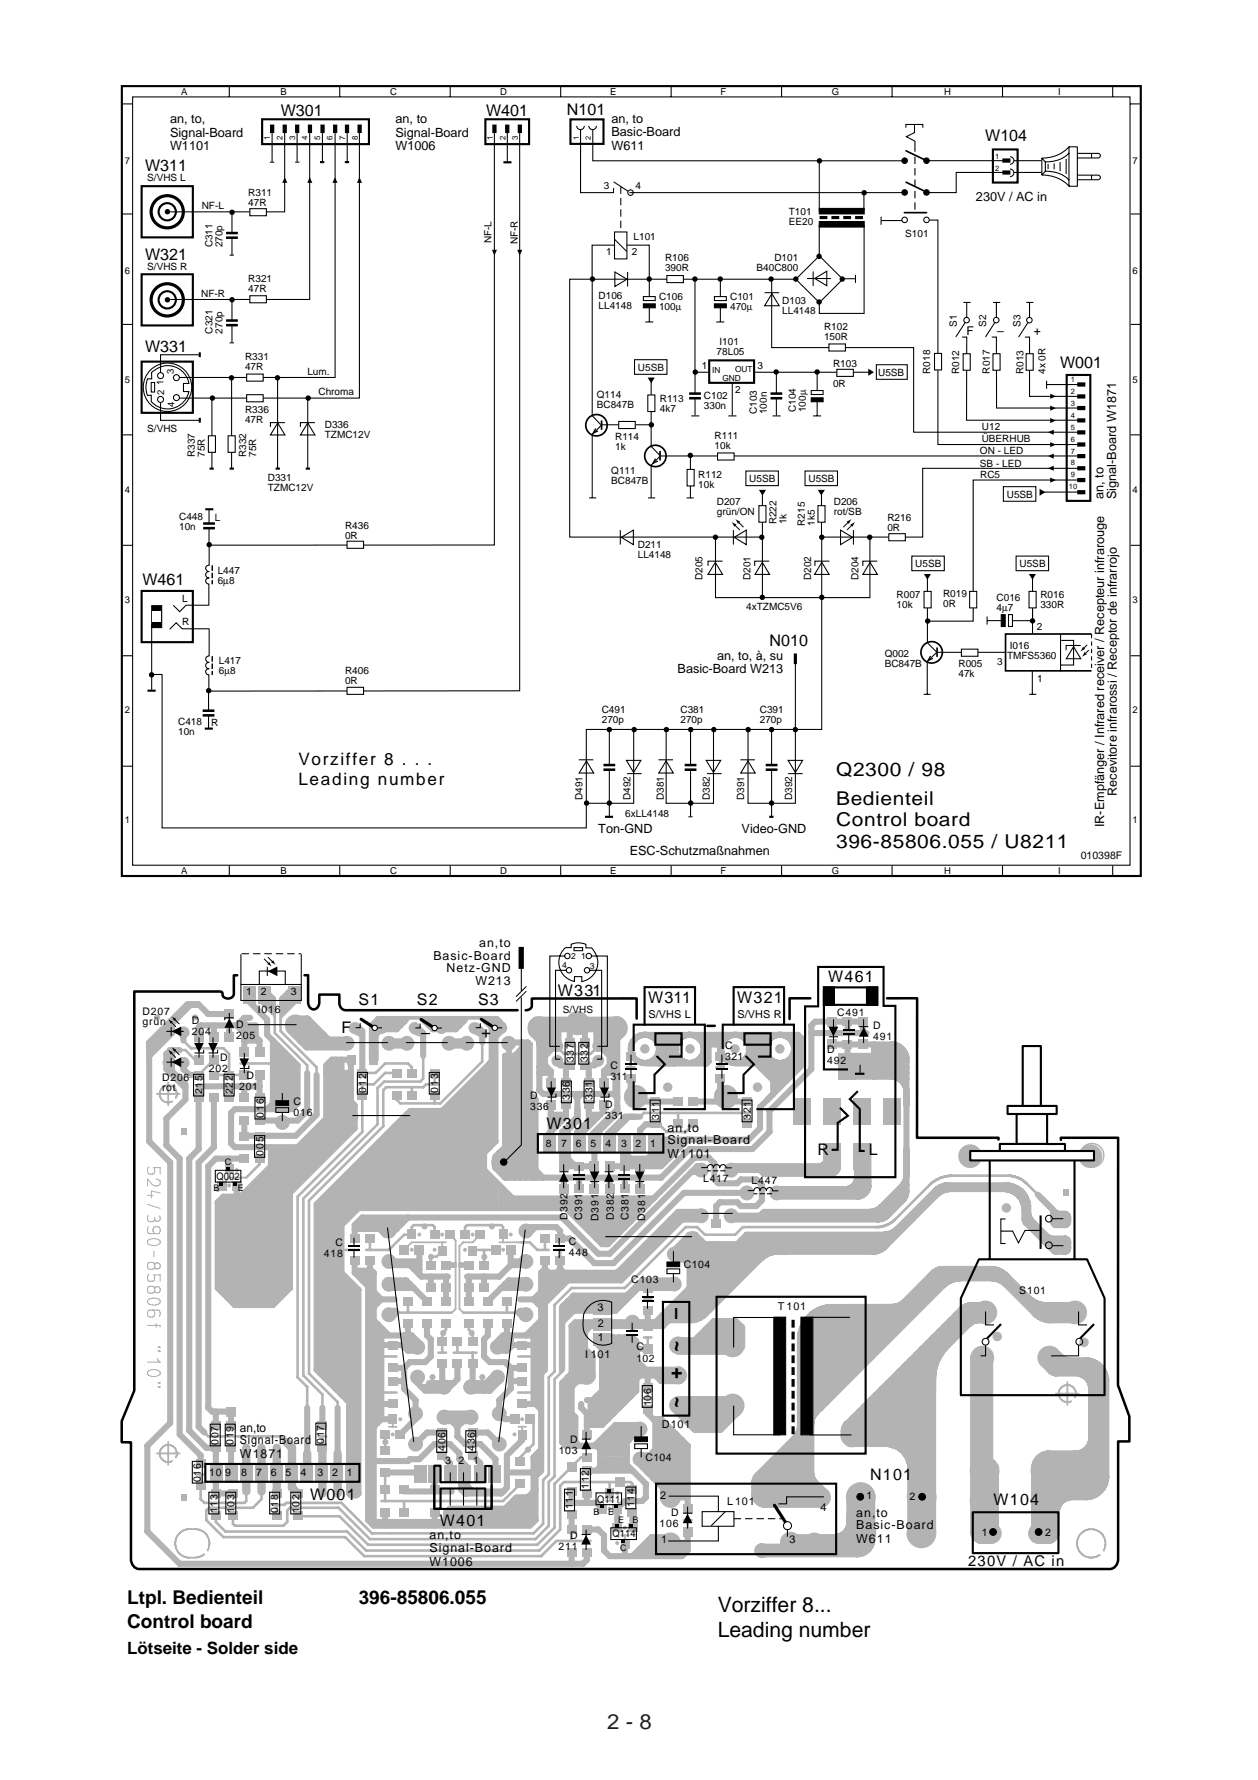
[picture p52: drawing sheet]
<svg xmlns="http://www.w3.org/2000/svg" width="210mm" height="297mm" viewBox="0 0 210 297" stroke-linecap="round" stroke-linejoin="round" font-family="sans-serif">
<defs><g id="words">
<g font-size="3.5">
<text x="119.8" y="268.9">Vorziffer 8...</text>
<text x="119.8" y="273.2">Leading number</text>
</g>
<text font-size="3.5" fill="#231f20" x="101.3" y="288.5">2 - 8</text>
<g font-size="3.3">
<text x="113.8" y="220.2" transform="rotate(-90 113.8 220.2)">–</text>
<text x="113.8" y="225.6" transform="rotate(-90 113.8 225.6)">~</text>
<text x="113.8" y="230.1" transform="rotate(-90 113.8 230.1)">+</text>
<text x="113.8" y="235" transform="rotate(-90 113.8 235)">~</text>
</g>
<g font-size="3.2">
<text x="139.5" y="129.4">Q2300 / 98</text>
<text x="139.5" y="134.4">Bedienteil</text>
<text x="139.5" y="137.9">Control board</text>
<text x="139.5" y="141.4">396-85806.055 / U8211</text>
<text x="21.2" y="267.7">Ltpl. Bedienteil</text>
<text x="59.8" y="267.7">396-85806.055</text>
<text x="21.2" y="271.6">Control board</text>
</g>
<g font-size="2.9">
<text x="49.8" y="127.7">Vorziffer 8 . . .</text>
<text x="49.8" y="131">Leading number</text>
</g>
<text font-size="2.8" x="21.2" y="276">Lötseite - Solder side</text>
<g font-size="2.7">
<text x="46.8" y="19.3">W301</text>
<text x="81.1" y="19.3">W401</text>
<text x="94.6" y="19.2">N101</text>
<text x="164.4" y="23.5">W104</text>
<text x="24.2" y="28.6">W311</text>
<text x="24.2" y="43.4">W321</text>
<text x="24.2" y="58.8">W331</text>
<text x="176.9" y="61.4">W001</text>
<text x="23.8" y="97.6">W461</text>
<text x="128.4" y="107.7">N010</text>
<text x="59.8" y="167.7">S1</text>
<text x="69.5" y="167.7">S2</text>
<text x="79.8" y="167.7">S3</text>
<text x="93.1" y="166.2">W331</text>
<text x="108.1" y="167.4">W311</text>
<text x="123" y="167.4">W321</text>
<text x="138.2" y="163.9">W461</text>
<text x="57" y="172.3">F</text>
<text x="70.3" y="173.3">–</text>
<text x="80.3" y="173.3">+</text>
<text x="91.2" y="188.4">W301</text>
<text x="136.4" y="192.8">R</text>
<text x="145" y="192.8">L</text>
<text x="51.7" y="250.3">W001</text>
<text x="145.2" y="247">N101</text>
<text x="165.8" y="251.2">W104</text>
<text x="73.4" y="254.6">W401</text>
</g>
<text font-size="2.5" x="161.6" y="261.4">230V / AC in</text>
<g font-size="2.1">
<text x="28.4" y="20.6">an, to,</text>
<text x="28.4" y="22.9">Signal-Board</text>
<text x="66" y="20.6">an, to</text>
<text x="66" y="22.9">Signal-Board</text>
<text x="102" y="20.5">an, to</text>
<text x="102" y="22.7">Basic-Board</text>
<text x="28.4" y="25.1">W1101</text>
<text x="66" y="25.1">W1006</text>
<text x="102" y="25">W611</text>
<text x="162.8" y="33.5">230V / AC in</text>
<text x="184.1" y="83.3" transform="rotate(-90 184.1 83.3)">an, to</text>
<text x="186.2" y="83.3" transform="rotate(-90 186.2 83.3)">Signal-Board W1871</text>
<text x="113.1" y="112.3">Basic-Board W213</text>
<text x="119.6" y="110.2">an, to, à, su</text>
<text x="186.4" y="132.8" transform="rotate(-90 186.4 132.8)">Recevitore infrarossi / Receptor de infrarrojo</text>
<text x="99.8" y="139">Ton-GND</text>
<text x="105.1" y="142.6">ESC-Schutzmaßnahmen</text>
<text x="123.7" y="139">Video-GND</text>
<text x="184.2" y="138.1" transform="rotate(-90 184.2 138.1)">IR-Empfänger / Infrared receiver / Recepteur infrarouge</text>
<text x="72.3" y="160.2">Basic-Board</text>
<text x="80" y="158.1">an,to</text>
<text x="74.5" y="162.2">Netz-GND</text>
<text x="79.3" y="164.3">W213</text>
<text x="111.4" y="188.9">an,to</text>
<text x="111.4" y="190.9">Signal-Board</text>
<text x="111.4" y="193.3">W1101</text>
<text x="40" y="238.9">an,to</text>
<text x="40" y="241">Signal-Board</text>
<text x="40" y="243.3">W1871</text>
<text x="71.7" y="256.9">an,to</text>
<text x="142.9" y="253.1">an,to</text>
<text x="142.9" y="255.2">Basic-Board</text>
<text x="142.9" y="257.5">W611</text>
<text x="71.7" y="258.9">Signal-Board</text>
<text x="71.7" y="261.3">W1006</text>
</g>
<g font-size="2">
<text x="161.3" y="55.9">F</text>
<text x="166.4" y="55.9">–</text>
<text x="172.5" y="55.9">+</text>
</g>
<g font-size="1.8">
<text x="180.3" y="143.4">010398F</text>
<text x="108.2" y="169.9">S/VHS L</text>
<text x="123" y="169.9">S/VHS R</text>
<text x="99.7" y="218.8">3</text>
<text x="99.7" y="221.5">2</text>
<text x="129.8" y="218.6">T 101</text>
<text x="97.6" y="226.6">I 101</text>
<text x="99.7" y="223.7">1</text>
<text x="110.5" y="238.3">D101</text>
<text x="74.3" y="244.3">3 2</text>
<text x="78.9" y="244.3">1</text>
<text x="34.9" y="246.4">10 9</text>
<text x="40.3" y="246.4">8</text>
<text x="42.7" y="246.4">7</text>
<text x="45.2" y="246.4">6</text>
<text x="47.7" y="246.4">5</text>
<text x="50.1" y="246.4">4</text>
<text x="53" y="246.4">3</text>
<text x="55.4" y="246.4">2</text>
<text x="57.9" y="246.4">1</text>
<text x="110.1" y="250.2">2</text>
<text x="121.3" y="251.1">L 101</text>
<text x="144.6" y="250.1">1</text>
<text x="151.7" y="250.3">2</text>
<text x="110.3" y="257.4">1</text>
<text x="131.7" y="257.6">3</text>
<text x="136.9" y="252.1">4</text>
<text x="163.8" y="256.3">1</text>
<text x="174.4" y="256.4">2</text>
</g>
<g font-size="1.7">
<text x="24.6" y="30.3">S/VHS L</text>
<text x="33.7" y="34.9">NF-L</text>
<text x="41.4" y="32.7">R311</text>
<text x="41.4" y="34.4">47R</text>
<text x="100.8" y="31.5">3</text>
<text x="106" y="31.5">4</text>
<text x="131.6" y="35.8">T101</text>
<text x="35.4" y="41.3" transform="rotate(-90 35.4 41.3)">C311</text>
<text x="37.1" y="41.3" transform="rotate(-90 37.1 41.3)">270p</text>
<text x="82" y="40.6" transform="rotate(-90 82 40.6)">NF-L</text>
<text x="86.4" y="40.8" transform="rotate(-90 86.4 40.8)">NF-R</text>
<text x="105.7" y="40">L101</text>
<text x="131.6" y="37.5">EE20</text>
<text x="151" y="39.5">S101</text>
<text x="24.6" y="45.1">S/VHS R</text>
<text x="41.4" y="47.1">R321</text>
<text x="101.1" y="42.5">1</text>
<text x="105.4" y="42.5">2</text>
<text x="111" y="43.6">R106</text>
<text x="111" y="45.3">390R</text>
<text x="126.2" y="45.2">B40C800</text>
<text x="129.2" y="43.5">D101</text>
<text x="33.6" y="49.5">NF-R</text>
<text x="41.4" y="48.7">47R</text>
<text x="99.9" y="49.8">D106</text>
<text x="99.9" y="51.5">LL4148</text>
<text x="110" y="50.1">C106</text>
<text x="110" y="51.7">100µ</text>
<text x="121.8" y="50.1">C101</text>
<text x="121.8" y="51.7">470µ</text>
<text x="130.5" y="50.8">D103</text>
<text x="130.5" y="52.4">LL4148</text>
<text x="35.4" y="55.7" transform="rotate(-90 35.4 55.7)">C321</text>
<text x="37.1" y="55.7" transform="rotate(-90 37.1 55.7)">270p</text>
<text x="119.6" y="59.3">78L05</text>
<text x="120" y="57.6">I101</text>
<text x="137.5" y="55">R102</text>
<text x="137.5" y="56.7">150R</text>
<text x="159.7" y="54.5" transform="rotate(-90 159.7 54.5)">S1</text>
<text x="164.5" y="54.5" transform="rotate(-90 164.5 54.5)">S2</text>
<text x="170.2" y="54.5" transform="rotate(-90 170.2 54.5)">S3</text>
<text x="40.9" y="60.1">R331</text>
<text x="40.9" y="61.8">47R</text>
<text x="51.3" y="62.6">Lum.</text>
<text x="53.1" y="66">Chroma</text>
<text x="106.4" y="61.9">U5SB</text>
<text x="117.1" y="61.7">1</text>
<text x="122.7" y="65.6">2</text>
<text x="126.4" y="61.7">3</text>
<text x="139" y="61.3">R103</text>
<text x="139" y="64.6">0R</text>
<text x="146.5" y="62.7">U5SB</text>
<text x="155.2" y="62.4" transform="rotate(-90 155.2 62.4)">R018</text>
<text x="160" y="62.5" transform="rotate(-90 160 62.5)">R012</text>
<text x="165.2" y="62.3" transform="rotate(-90 165.2 62.3)">R017</text>
<text x="170.8" y="62.5" transform="rotate(-90 170.8 62.5)">R013</text>
<text x="174.4" y="62.5" transform="rotate(-90 174.4 62.5)">4x 0R</text>
<text x="40.9" y="68.9">R336</text>
<text x="40.9" y="70.6">47R</text>
<text x="54.2" y="71.4">D336</text>
<text x="99.6" y="66.4">Q114</text>
<text x="99.6" y="68">BC847B</text>
<text x="110.1" y="67.1">R113</text>
<text x="110.1" y="68.7">4k7</text>
<text x="117.5" y="66.6">C102</text>
<text x="117.5" y="68.3">330n</text>
<text x="126.3" y="69.1" transform="rotate(-90 126.3 69.1)">C103</text>
<text x="128" y="69.1" transform="rotate(-90 128 69.1)">100n</text>
<text x="132.8" y="68.8" transform="rotate(-90 132.8 68.8)">C104</text>
<text x="134.5" y="68.8" transform="rotate(-90 134.5 68.8)">100µ</text>
<text x="163.8" y="71.7">U12</text>
<text x="24.6" y="72.1">S/VHS</text>
<text x="32.5" y="76.2" transform="rotate(-90 32.5 76.2)">R337</text>
<text x="34.2" y="76.2" transform="rotate(-90 34.2 76.2)">75R</text>
<text x="41.1" y="76.2" transform="rotate(-90 41.1 76.2)">R332</text>
<text x="42.8" y="76.2" transform="rotate(-90 42.8 76.2)">75R</text>
<text x="54.2" y="73.1">TZMC12V</text>
<text x="102.6" y="73.4">R114</text>
<text x="102.6" y="75.1">1k</text>
<text x="119.2" y="73.2">R111</text>
<text x="119.2" y="74.8">10k</text>
<text x="163.5" y="75.8">ON - LED</text>
<text x="163.5" y="77.9">SB - LED</text>
<text x="163.8" y="73.8">ÜBERHUB</text>
<text x="44.7" y="80.2">D331</text>
<text x="44.7" y="81.9">TZMC12V</text>
<text x="102" y="79.1">Q111</text>
<text x="102" y="80.7">BC847B</text>
<text x="116.5" y="79.7">R112</text>
<text x="116.5" y="81.4">10k</text>
<text x="125" y="80.5">U5SB</text>
<text x="134.9" y="80.5">U5SB</text>
<text x="163.6" y="79.8">RC5</text>
<text x="168" y="83">U5SB</text>
<text x="29.9" y="86.8">C448</text>
<text x="29.9" y="88.5">10n</text>
<text x="35.9" y="86.9">L</text>
<text x="57.6" y="88.2">R436</text>
<text x="57.6" y="89.9">0R</text>
<text x="119.6" y="84.2">D207</text>
<text x="119.6" y="85.9">grün/ON</text>
<text x="129.6" y="87.5" transform="rotate(-90 129.6 87.5)">R222</text>
<text x="131.2" y="87.5" transform="rotate(-90 131.2 87.5)">1k</text>
<text x="134.3" y="87.7" transform="rotate(-90 134.3 87.7)">R215</text>
<text x="135.9" y="87.7" transform="rotate(-90 135.9 87.7)">1k5</text>
<text x="139.1" y="84.2">D206</text>
<text x="139.1" y="85.9">rot/SB</text>
<text x="148.1" y="86.9">R216</text>
<text x="148.1" y="88.6">0R</text>
<text x="36.3" y="95.7">L447</text>
<text x="106.4" y="91.4">D211</text>
<text x="106.4" y="93.1">LL4148</text>
<text x="152.7" y="94.7">U5SB</text>
<text x="170.1" y="94.7">U5SB</text>
<text x="30.4" y="100.5">L</text>
<text x="36.3" y="97.4">6µ8</text>
<text x="117.2" y="96.8" transform="rotate(-90 117.2 96.8)">D205</text>
<text x="124.5" y="101.9">4xTZMC5V6</text>
<text x="125.2" y="96.8" transform="rotate(-90 125.2 96.8)">D201</text>
<text x="135.3" y="96.8" transform="rotate(-90 135.3 96.8)">D202</text>
<text x="143.2" y="96.8" transform="rotate(-90 143.2 96.8)">D204</text>
<text x="149.6" y="99.8">R007</text>
<text x="149.6" y="101.5">10k</text>
<text x="157.4" y="99.6">R019</text>
<text x="157.4" y="101.3">0R</text>
<text x="166.3" y="100.3">C016</text>
<text x="166.3" y="102">4µ7</text>
<text x="173.6" y="99.8">R016</text>
<text x="173.6" y="101.5">330R</text>
<text x="30.4" y="104.3">R</text>
<text x="173" y="105.2">2</text>
<text x="36.5" y="110.9">L417</text>
<text x="36.5" y="112.5">6µ8</text>
<text x="57.6" y="112.5">R406</text>
<text x="147.6" y="109.7">Q002</text>
<text x="147.6" y="111.4">BC847B</text>
<text x="159.9" y="111.4">R005</text>
<text x="159.9" y="113">47k</text>
<text x="166.4" y="110.9">3</text>
<text x="168" y="109.9">TMFS5360</text>
<text x="168.5" y="108.3">I016</text>
<text x="173.1" y="113.7">1</text>
<text x="57.6" y="114.2">0R</text>
<text x="100.4" y="119">C491</text>
<text x="113.5" y="119">C381</text>
<text x="126.8" y="119">C391</text>
<text x="29.7" y="121.1">C418</text>
<text x="29.7" y="122.7">10n</text>
<text x="35.2" y="121.2">R</text>
<text x="100.4" y="120.7">270p</text>
<text x="113.5" y="120.7">270p</text>
<text x="126.8" y="120.7">270p</text>
<text x="97.2" y="133.5" transform="rotate(-90 97.2 133.5)">D491</text>
<text x="104.3" y="136.4">6xLL4148</text>
<text x="105.2" y="133.5" transform="rotate(-90 105.2 133.5)">D492</text>
<text x="110.8" y="133.5" transform="rotate(-90 110.8 133.5)">D381</text>
<text x="118.4" y="133.5" transform="rotate(-90 118.4 133.5)">D382</text>
<text x="124.2" y="133.5" transform="rotate(-90 124.2 133.5)">D391</text>
<text x="132.2" y="133.5" transform="rotate(-90 132.2 133.5)">D392</text>
<text x="41.1" y="166">1</text>
<text x="43.5" y="166">2</text>
<text x="48.5" y="166">3</text>
<text x="23.8" y="169.4">D207</text>
<text x="23.8" y="171.1">grün</text>
<text x="32" y="170.9">D</text>
<text x="32" y="172.8">204</text>
<text x="39.4" y="171.6">D</text>
<text x="39.4" y="173.4">205</text>
<text x="43" y="169">I016</text>
<text x="93.9" y="169.1">S/VHS</text>
<text x="139.7" y="169.5">C491</text>
<text x="145.7" y="171.8">D</text>
<text x="145.7" y="173.6">491</text>
<text x="34.8" y="178.9">202</text>
<text x="36.8" y="177.1">D</text>
<text x="95.8" y="177.3" transform="rotate(-90 95.8 177.3)">337</text>
<text x="98.1" y="177.3" transform="rotate(-90 98.1 177.3)">332</text>
<text x="101.8" y="178.4">C</text>
<text x="121" y="175.1">C</text>
<text x="121" y="176.9">321</text>
<text x="138" y="175.7">D</text>
<text x="138" y="177.5">492</text>
<text x="27" y="180.4">D206</text>
<text x="27" y="182.1">rot</text>
<text x="33.8" y="182.6" transform="rotate(-90 33.8 182.6)">215</text>
<text x="38.9" y="182.6" transform="rotate(-90 38.9 182.6)">222</text>
<text x="39.9" y="182">201</text>
<text x="41.1" y="180.1">D</text>
<text x="49" y="184.4">C</text>
<text x="61.1" y="182.3" transform="rotate(-90 61.1 182.3)">012</text>
<text x="73.1" y="182.3" transform="rotate(-90 73.1 182.3)">013</text>
<text x="88.5" y="183.4">D</text>
<text x="88.5" y="185.2">336</text>
<text x="95.1" y="183.5" transform="rotate(-90 95.1 183.5)">336</text>
<text x="98.9" y="183.5" transform="rotate(-90 98.9 183.5)">331</text>
<text x="101" y="185">D</text>
<text x="101.8" y="180.2">311</text>
<text x="44" y="186.5" transform="rotate(-90 44 186.5)">016</text>
<text x="49" y="186.2">016</text>
<text x="91.1" y="191.4">8</text>
<text x="93.6" y="191.4">7</text>
<text x="96.1" y="191.4">6</text>
<text x="98.6" y="191.4">5</text>
<text x="101" y="186.7">331</text>
<text x="101" y="191.4">4</text>
<text x="103.6" y="191.4">3</text>
<text x="106.1" y="191.4">2</text>
<text x="108.5" y="191.4">1</text>
<text x="110" y="186.9" transform="rotate(-90 110 186.9)">311</text>
<text x="125.3" y="186.9" transform="rotate(-90 125.3 186.9)">321</text>
<text x="36.1" y="196.9">Q002</text>
<text x="44" y="192.9" transform="rotate(-90 44 192.9)">005</text>
<text x="117.3" y="197.3">L417</text>
<text x="125.4" y="197.6">L447</text>
<text x="94.7" y="203.6" transform="rotate(-90 94.7 203.6)">D392</text>
<text x="97.1" y="203.6" transform="rotate(-90 97.1 203.6)">C391</text>
<text x="99.9" y="203.7" transform="rotate(-90 99.9 203.7)">D391</text>
<text x="102.4" y="203.6" transform="rotate(-90 102.4 203.6)">D382</text>
<text x="104.9" y="203.6" transform="rotate(-90 104.9 203.6)">C381</text>
<text x="107.6" y="203.7" transform="rotate(-90 107.6 203.7)">D381</text>
<text x="54.1" y="209.8">418</text>
<text x="56" y="207.9">C</text>
<text x="94.9" y="207.8">C</text>
<text x="94.9" y="209.6">448</text>
<text x="105.3" y="214.1">C103</text>
<text x="114.1" y="211.5">C104</text>
<text x="170.1" y="215.9">S101</text>
<text x="106.2" y="225.2">C</text>
<text x="106.2" y="227.3">102</text>
<text x="108.6" y="234.7" transform="rotate(-90 108.6 234.7)">106</text>
<text x="36.5" y="241.2" transform="rotate(-90 36.5 241.2)">007</text>
<text x="39" y="241.2" transform="rotate(-90 39 241.2)">019</text>
<text x="54.1" y="241" transform="rotate(-90 54.1 241)">017</text>
<text x="74.3" y="242.1" transform="rotate(-90 74.3 242.1)">406</text>
<text x="79.2" y="242.1" transform="rotate(-90 79.2 242.1)">436</text>
<text x="93.2" y="242.6">103</text>
<text x="95.1" y="240.7">D</text>
<text x="107.7" y="243.7">C104</text>
<text x="33.5" y="247.4" transform="rotate(-90 33.5 247.4)">016</text>
<text x="95.6" y="251.9" transform="rotate(-90 95.6 251.9)">111</text>
<text x="98.2" y="248.5" transform="rotate(-90 98.2 248.5)">112</text>
<text x="99.7" y="250.7">Q111</text>
<text x="105.9" y="251.6" transform="rotate(-90 105.9 251.6)">114</text>
<text x="36.3" y="252.5" transform="rotate(-90 36.3 252.5)">113</text>
<text x="39.1" y="252.5" transform="rotate(-90 39.1 252.5)">103</text>
<text x="46.4" y="252.5" transform="rotate(-90 46.4 252.5)">018</text>
<text x="49.9" y="252.5" transform="rotate(-90 49.9 252.5)">102</text>
<text x="95.1" y="256.8">D</text>
<text x="102.2" y="256.6">Q114</text>
<text x="110.1" y="254.8">106</text>
<text x="112" y="253">D</text>
<text x="93.2" y="258.7">211</text>
</g>
<g font-size="1.6">
<text x="30.2" y="15.8">A</text>
<text x="46.8" y="15.8">B</text>
<text x="65.1" y="15.8">C</text>
<text x="83.4" y="15.8">D</text>
<text x="101.8" y="15.8">E</text>
<text x="120.2" y="15.8">F</text>
<text x="138.8" y="15.8">G</text>
<text x="157.5" y="15.8">H</text>
<text x="176.6" y="15.8">I</text>
<text x="20.8" y="27.3">7</text>
<text x="189" y="27.3">7</text>
<text x="20.8" y="45.6">6</text>
<text x="189" y="45.6">6</text>
<text x="20.8" y="64">5</text>
<text x="27.3" y="64.2" transform="rotate(-90 27.3 64.2)">1</text>
<text x="27.4" y="65.9" transform="rotate(-90 27.4 65.9)">2</text>
<text x="29" y="62.4" transform="rotate(-90 29 62.4)">3</text>
<text x="189" y="64">5</text>
<text x="29.1" y="67.8" transform="rotate(-90 29.1 67.8)">4</text>
<text x="20.8" y="82.3">4</text>
<text x="189" y="82.3">4</text>
<text x="20.8" y="100.7">3</text>
<text x="189" y="100.7">3</text>
<text x="20.8" y="119">2</text>
<text x="189" y="119">2</text>
<text x="20.8" y="137.4">1</text>
<text x="189" y="137.4">1</text>
<text x="30.2" y="145.8">A</text>
<text x="46.8" y="145.8">B</text>
<text x="65.1" y="145.8">C</text>
<text x="83.4" y="145.8">D</text>
<text x="101.8" y="145.8">E</text>
<text x="120.2" y="145.8">F</text>
<text x="138.8" y="145.8">G</text>
<text x="157.5" y="145.8">H</text>
<text x="176.6" y="145.8">I</text>
</g>
<g font-size="1.5">
<text x="37.5" y="194.5">C</text>
<text x="35.6" y="198.7">B</text>
<text x="39.7" y="198.7">E</text>
<text x="99" y="252.8">B</text>
<text x="101.5" y="252.8">E</text>
<text x="103.1" y="254.2">E</text>
<text x="105.5" y="254.1">B</text>
<text x="103.5" y="258.9">C</text>
</g>
<g font-size="1.4">
<text x="118.8" y="62.2">IN</text>
<text x="120.5" y="63.5">GND</text>
<text x="122.6" y="62">OUT</text>
<text x="93.8" y="161.6">4</text>
<text x="95.3" y="160">2</text>
<text x="97" y="160">1</text>
<text x="98.4" y="161.7">3</text>
</g>
<g font-size="1.3">
<text x="45" y="23.3" transform="rotate(-90 45 23.3)">1</text>
<text x="47.1" y="23.3" transform="rotate(-90 47.1 23.3)">2</text>
<text x="49.2" y="23.3" transform="rotate(-90 49.2 23.3)">3</text>
<text x="51.3" y="23.3" transform="rotate(-90 51.3 23.3)">4</text>
<text x="53.4" y="23.3" transform="rotate(-90 53.4 23.3)">5</text>
<text x="55.5" y="23.3" transform="rotate(-90 55.5 23.3)">6</text>
<text x="57.6" y="23.3" transform="rotate(-90 57.6 23.3)">7</text>
<text x="59.7" y="23.3" transform="rotate(-90 59.7 23.3)">8</text>
<text x="82.2" y="23.3" transform="rotate(-90 82.2 23.3)">1</text>
<text x="84.3" y="23.3" transform="rotate(-90 84.3 23.3)">2</text>
<text x="86.4" y="23.3" transform="rotate(-90 86.4 23.3)">3</text>
<text x="96.6" y="23.3" transform="rotate(-90 96.6 23.3)">1</text>
<text x="98.6" y="23.3" transform="rotate(-90 98.6 23.3)">2</text>
<text x="166.1" y="26.5">1</text>
<text x="166.1" y="28.5">2</text>
<text x="178.7" y="63.8">1</text>
<text x="178.7" y="65.7">2</text>
<text x="178.7" y="67.7">3</text>
<text x="178.7" y="69.7">4</text>
<text x="178.7" y="71.7">5</text>
<text x="178.7" y="73.7">6</text>
<text x="178.7" y="75.7">7</text>
<text x="178.7" y="77.7">8</text>
<text x="178.4" y="81.6">10</text>
<text x="178.7" y="79.7">9</text>
</g>
</g></defs>
<path d="M26.2 182.6h3.8M28.1 180.6v3.9M29.3 183.2a1.43 1.43 0 0 0-1.1-2 1.43 1.43 0 0 0-1.5 1.6 1.43 1.43 0 0 0 2 1M176.2 232.6h3.8M178.1 230.7v3.8M179.4 233.2a1.43 1.43 0 0 0-1.1-2.1 1.43 1.43 0 0 0-1.6 1.7 1.43 1.43 0 0 0 2 1M179.4 233.2h.1M26.2 242.5h3.8M28.1 240.6v3.8M29.3 243.2a1.42 1.42 0 0 0-1-2.1 1.42 1.42 0 0 0-1.6 1.7 1.42 1.42 0 0 0 2 1" fill="none" stroke="#b3b3b3" stroke-width=".3"/>
<g fill="#b3b3b3">
<path d="M30.1 249.3h1v1.1h-1z"/>
<path d="M30.1 188.4h1v1h-1z"/>
<path d="M177.4 198.6h1v1h-1z"/>
</g>
<path d="M34.1 259.4a2.31 2.31 0 0 1-1.5 .5M34.6 258.7a2.38 2.38 0 0 0-2-3.5h-1a2.39 2.39 0 0 0-2.4 2.3 2.39 2.39 0 0 0 2.2 2.4h1.2M184.1 258.7a2.38 2.38 0 0 0-1.7-3.5 2.38 2.38 0 0 0-2.6 2.9 2.38 2.38 0 0 0 3.7 1.4" fill="none" stroke="#b3b3b3" stroke-width=".3"/>
<g fill="#b3b3b3">
<path d="M126.4 257.8a1.24 1.24 0 0 1 1.9 .5 1.24 1.24 0 0 1-.9 1.7 1.24 1.24 0 0 1-1.5-1.2l1.2-.1-1.2 .1v-.4z"/>
<path d="M104.8 219.7a1.24 1.24 0 0 1 1.9 .5 1.24 1.24 0 0 1-.9 1.7 1.24 1.24 0 0 1-1.5-1.2l1.2-.1-1.2 .1v-.4z"/>
<path d="M107.3 214.3h1.6v1.4h-1.6z"/>
<path d="M107.3 218h1.6v1.4h-1.6z"/>
<path d="M104.4 179.2h1.6v1.4h-1.6z"/>
<path d="M104.4 175.5h1.6v1.4h-1.6z"/>
<path d="M119.3 179.2h1.6v1.4h-1.6z"/>
<path d="M119.3 175.5h1.6v1.4h-1.6z"/>
<path d="M103.4 197.7h1.7v1.4h-1.7z"/>
<path d="M103.4 194h1.7v1.4h-1.7z"/>
<path d="M95.8 197.7h1.7v1.4h-1.7z"/>
<path d="M95.8 194h1.7v1.4h-1.7z"/>
<path d="M68.7 224.1a1.24 1.24 0 0 1 2 0 1.24 1.24 0 0 1-.6 1.9 1.24 1.24 0 0 1-1.7-1.2h1.3h-1.3z"/>
<path d="M63.4 247.9h1.7v1.4h-1.7z"/>
<path d="M63.4 251.6h1.7v1.4h-1.7z"/>
<path d="M64.7 227.5h1.6v1.4h-1.6z"/>
<path d="M64.7 223.8h1.6v1.4h-1.6z"/>
<path d="M58.4 206h1.6v1.4h-1.6z"/>
<path d="M58.4 209.7h1.6v1.4h-1.6z"/>
<path d="M86.3 227.5h1.6v1.4h-1.6z"/>
<path d="M86.3 223.8h1.6v1.4h-1.6z"/>
<path d="M92.7 206h1.6v1.4h-1.6z"/>
<path d="M92.7 209.7h1.6v1.4h-1.6z"/>
<path d="M140.6 169.8h1.6v1.4h-1.6z"/>
<path d="M140.6 173.5h1.6v1.4h-1.6z"/>
<path d="M107.3 224.3h1.6v1.6h-1.6z"/>
<path d="M107.3 220.5h1.6v1.5h-1.6z"/>
<path d="M97.1 238.6h1.7v1.5h-1.7z"/>
<path d="M97.1 242.4h1.7v1.5h-1.7z"/>
<path d="M113.9 251h1.7v1.5h-1.7z"/>
<path d="M113.9 254.8h1.7v1.5h-1.7z"/>
<path d="M40 178.6h1.6v1.5h-1.6z"/>
<path d="M40 174.8h1.6v1.5h-1.6z"/>
<path d="M34.9 176.1h1.6v1.5h-1.6z"/>
<path d="M34.9 172.3h1.6v1.5h-1.6z"/>
<path d="M42.5 178.6h1.6v1.5h-1.6z"/>
<path d="M42.5 174.8h1.6v1.5h-1.6z"/>
<path d="M32.3 176.1h1.7v1.5h-1.7z"/>
<path d="M32.3 172.3h1.7v1.5h-1.7z"/>
<path d="M37.4 168.5h1.7v1.5h-1.7z"/>
<path d="M37.4 172.3h1.7v1.5h-1.7z"/>
<path d="M97.1 254.5h1.7v1.5h-1.7z"/>
<path d="M97.1 258.3h1.7v1.5h-1.7z"/>
<path d="M100 183.7h1.6v1.5h-1.6z"/>
<path d="M100 179.9h1.6v1.5h-1.6z"/>
<path d="M91.1 183.7h1.6v1.5h-1.6z"/>
<path d="M91.1 179.9h1.6v1.5h-1.6z"/>
<path d="M106 197.7h1.6v1.5h-1.6z"/>
<path d="M106 193.9h1.6v1.5h-1.6z"/>
<path d="M100.9 193.9h1.7v1.5h-1.7z"/>
<path d="M100.9 197.7h1.7v1.5h-1.7z"/>
<path d="M98.4 197.7h1.6v1.5h-1.6z"/>
<path d="M98.4 193.9h1.6v1.5h-1.6z"/>
<path d="M93.3 193.9h1.6v1.5h-1.6z"/>
<path d="M93.3 197.7h1.6v1.5h-1.6z"/>
<path d="M143.1 169.7h1.7v1.5h-1.7z"/>
<path d="M143.1 173.5h1.7v1.6h-1.7z"/>
<path d="M138.1 173.5h1.6v1.6h-1.6z"/>
<path d="M138.1 169.7h1.6v1.5h-1.6z"/>
<path d="M40.6 164.5h2v3h-2z"/>
<path d="M43.1 164.5h2v3h-2z"/>
<path d="M48.1 164.5h2v3h-2z"/>
<path d="M99 222.5h3v2h-3z"/>
<path d="M99 220h3v2h-3z"/>
<path d="M99 217.4h3v2h-3z"/>
<path d="M98 178.8a.51 .51 0 0 1 .7 .3 .51 .51 0 0 1-.4 .7 .51 .51 0 0 1-.6-.5l.5-.1-.5 .1z"/>
<path d="M94.2 178.8a.51 .51 0 0 1 .7 .3 .51 .51 0 0 1-.4 .7 .51 .51 0 0 1-.6-.5l.5-.1-.5 .1z"/>
<path d="M37.8 234.8h1.5v1.6h-1.5z"/>
<path d="M94.6 244h1.6v1.6h-1.6z"/>
<path d="M102.7 246.5h1.6v1.6h-1.6z"/>
<path d="M38.7 197.1h1.6v1.5h-1.6z"/>
<path d="M36.1 197.1h1.7v1.5h-1.7z"/>
<path d="M37.5 194.3h1.5v1.7h-1.5z"/>
<path d="M102.2 251.1h1.6v1.5h-1.6z"/>
<path d="M99.6 251.1h1.7v1.5h-1.7z"/>
<path d="M101 248.3h1.5v1.6h-1.5z"/>
<path d="M102.2 254.1h1.6v1.5h-1.6z"/>
<path d="M104.7 254.1h1.7v1.5h-1.7z"/>
<path d="M103.6 256.8h1.4v1.6h-1.4z"/>
<path d="M66 238.7h1.6v1.5h-1.6z"/>
<path d="M63.4 238.7h1.7v1.5h-1.7z"/>
<path d="M64.8 235.9h1.5v1.6h-1.5z"/>
<path d="M71.7 205.2h1.7v1.5h-1.7z"/>
<path d="M74.2 205.2h1.7v1.5h-1.7z"/>
<path d="M73.1 207.9h1.5v1.6h-1.5z"/>
<path d="M69.2 207.9h1.6v1.5h-1.6z"/>
<path d="M66.6 207.9h1.7v1.5h-1.7z"/>
<path d="M67.9 205.1h1.5v1.7h-1.5z"/>
<path d="M85 236h1.7v1.5h-1.7z"/>
<path d="M87.6 236h1.6v1.5h-1.6z"/>
<path d="M86.4 238.7h1.5v1.6h-1.5z"/>
<path d="M76.8 205.2h1.6v1.5h-1.6z"/>
<path d="M79.3 205.2h1.7v1.5h-1.7z"/>
<path d="M78.2 207.9h1.5v1.6h-1.5z"/>
<path d="M84.4 207.9h1.7v1.5h-1.7z"/>
<path d="M81.9 207.9h1.6v1.5h-1.6z"/>
<path d="M83.2 205.1h1.5v1.7h-1.5z"/>
<path d="M42.5 188.9h1.6v1.4h-1.6z"/>
<path d="M42.5 192.6h1.6v1.4h-1.6z"/>
<path d="M35.2 237.1h1.6v1.4h-1.6z"/>
<path d="M35.2 240.8h1.6v1.4h-1.6z"/>
<path d="M40 186.2h1.6v1.4h-1.6z"/>
<path d="M40 182.5h1.6v1.4h-1.6z"/>
<path d="M40 188.9h1.6v1.4h-1.6z"/>
<path d="M40 192.6h1.6v1.4h-1.6z"/>
<path d="M65.4 178.4h1.6v1.4h-1.6z"/>
<path d="M65.4 182.1h1.6v1.4h-1.6z"/>
<path d="M67.9 182.1h1.6v1.4h-1.6z"/>
<path d="M67.9 178.4h1.6v1.4h-1.6z"/>
<path d="M59.6 182.1h1.7v1.4h-1.7z"/>
<path d="M59.6 178.4h1.7v1.4h-1.7z"/>
<path d="M71.7 178.4h1.6v1.4h-1.6z"/>
<path d="M71.7 182.1h1.6v1.4h-1.6z"/>
<path d="M57.9 176h1.4v1.6h-1.4z"/>
<path d="M61.6 176h1.4v1.6h-1.4z"/>
<path d="M42.5 182.5h1.6v1.4h-1.6z"/>
<path d="M42.5 186.2h1.6v1.4h-1.6z"/>
<path d="M53 240.8h1.6v1.4h-1.6z"/>
<path d="M53 237.1h1.6v1.4h-1.6z"/>
<path d="M45.3 248.6h1.7v1.4h-1.7z"/>
<path d="M45.3 252.3h1.7v1.4h-1.7z"/>
<path d="M37.7 240.8h1.7v1.4h-1.7z"/>
<path d="M37.7 237.1h1.7v1.4h-1.7z"/>
<path d="M118.7 203.5h1.6v1.4h-1.6z"/>
<path d="M118.7 207.2h1.6v1.4h-1.6z"/>
<path d="M48.8 252.3h1.7v1.4h-1.7z"/>
<path d="M48.8 248.6h1.7v1.4h-1.7z"/>
<path d="M38 248.6h1.7v1.4h-1.7z"/>
<path d="M38 252.3h1.7v1.4h-1.7z"/>
<path d="M107.3 230.8h1.6v1.4h-1.6z"/>
<path d="M107.3 234.5h1.6v1.4h-1.6z"/>
<path d="M94.6 252h1.6v1.4h-1.6z"/>
<path d="M94.6 248.3h1.6v1.4h-1.6z"/>
<path d="M97.1 244.8h1.6v1.3h-1.6z"/>
<path d="M97.1 248.5h1.6v1.4h-1.6z"/>
<path d="M35.2 252.3h1.6v1.4h-1.6z"/>
<path d="M35.2 248.6h1.6v1.4h-1.6z"/>
<path d="M104.7 247.9h1.6v1.4h-1.6z"/>
<path d="M104.7 251.6h1.6v1.4h-1.6z"/>
<path d="M34.9 182.4h1.6v1.4h-1.6z"/>
<path d="M34.9 178.7h1.6v1.4h-1.6z"/>
<path d="M32.3 182.4h1.7v1.4h-1.7z"/>
<path d="M32.3 178.7h1.7v1.4h-1.7z"/>
<path d="M32.6 247.2h1.7v1.4h-1.7z"/>
<path d="M32.6 243.5h1.7v1.4h-1.7z"/>
<path d="M94.6 254.6h1.6v1.4h-1.6z"/>
<path d="M94.6 258.3h1.6v1.4h-1.6z"/>
<path d="M37.4 182.4h1.6v1.4h-1.6z"/>
<path d="M37.4 178.7h1.6v1.4h-1.6z"/>
<path d="M108.5 186.9h1.7v1.4h-1.7z"/>
<path d="M108.5 183.2h1.7v1.4h-1.7z"/>
<path d="M114.9 186.9h1.6v1.4h-1.6z"/>
<path d="M114.9 183.2h1.6v1.4h-1.6z"/>
<path d="M112.3 186.9h1.7v1.4h-1.7z"/>
<path d="M112.3 183.2h1.7v1.4h-1.7z"/>
<path d="M123.8 186.9h1.6v1.4h-1.6z"/>
<path d="M123.8 183.2h1.6v1.4h-1.6z"/>
<path d="M97.4 183.7h1.7v1.4h-1.7z"/>
<path d="M97.4 180h1.7v1.4h-1.7z"/>
<path d="M96.8 177h1.6v1.4h-1.6z"/>
<path d="M96.8 173.3h1.6v1.4h-1.6z"/>
<path d="M93.6 183.7h1.6v1.4h-1.6z"/>
<path d="M93.6 180h1.6v1.4h-1.6z"/>
<path d="M94.2 177h1.7v1.4h-1.7z"/>
<path d="M94.2 173.3h1.7v1.4h-1.7z"/>
<path d="M75.5 226.9h1.6v1.4h-1.6z"/>
<path d="M75.5 223.2h1.6v1.4h-1.6z"/>
<path d="M73.4 235.5a1.24 1.24 0 0 1 1.9 .5 1.24 1.24 0 0 1-.9 1.7 1.24 1.24 0 0 1-1.5-1.2h1.2h-1.2v-.4z"/>
<path d="M73.1 230.7a1.24 1.24 0 0 1 2 0 1.24 1.24 0 0 1-.6 1.9 1.24 1.24 0 0 1-1.6-1.1h1.2h-1.2z"/>
<path d="M77.8 235.5a1.24 1.24 0 0 1 1.9 .5 1.24 1.24 0 0 1-.9 1.7 1.24 1.24 0 0 1-1.5-1.2h1.3h-1.3l.1-.4z"/>
<path d="M77.6 230.7a1.24 1.24 0 0 1 2 0 1.24 1.24 0 0 1-.7 1.9 1.24 1.24 0 0 1-1.6-1.1h1.3h-1.3z"/>
<path d="M63.4 245h1.7v1.4h-1.7z"/>
<path d="M63.4 241.3h1.7v1.4h-1.7z"/>
<path d="M73 242.1h1.6v1.4h-1.6z"/>
<path d="M73 238.4h1.6v1.4h-1.6z"/>
<path d="M64.7 233.6h1.6v1.3h-1.6z"/>
<path d="M64.7 229.8h1.6v1.4h-1.6z"/>
<path d="M70.4 220.2h1.7v1.4h-1.7z"/>
<path d="M70.4 216.5h1.7v1.4h-1.7z"/>
<path d="M73.6 210.5h1.6v1.4h-1.6z"/>
<path d="M73.6 214.2h1.6v1.4h-1.6z"/>
<path d="M67.3 220.2h1.6v1.4h-1.6z"/>
<path d="M67.3 216.5h1.6v1.4h-1.6z"/>
<path d="M71.1 210.5h1.6v1.4h-1.6z"/>
<path d="M71.1 214.2h1.6v1.4h-1.6z"/>
<path d="M73 223.2h1.6v1.4h-1.6z"/>
<path d="M73 226.9h1.6v1.4h-1.6z"/>
<path d="M73.6 216.5h1.6v1.4h-1.6z"/>
<path d="M73.6 220.2h1.6v1.4h-1.6z"/>
<path d="M60.9 209.7h1.6v1.4h-1.6z"/>
<path d="M60.9 206h1.6v1.4h-1.6z"/>
<path d="M71.7 247.9h1.6v1.4h-1.6z"/>
<path d="M71.7 251.6h1.6v1.4h-1.6z"/>
<path d="M66.6 251.6h1.6v1.4h-1.6z"/>
<path d="M66.6 247.9h1.6v1.4h-1.6z"/>
<path d="M86 246.9h1.6v1.4h-1.6z"/>
<path d="M86 243.2h1.6v1.4h-1.6z"/>
<path d="M78.1 242.1h1.6v1.4h-1.6z"/>
<path d="M78.1 238.4h1.6v1.4h-1.6z"/>
<path d="M86.3 233.6h1.6v1.3h-1.6z"/>
<path d="M86.3 229.8h1.6v1.4h-1.6z"/>
<path d="M80.6 220.2h1.6v1.4h-1.6z"/>
<path d="M80.6 216.5h1.6v1.4h-1.6z"/>
<path d="M77.4 210.5h1.6v1.4h-1.6z"/>
<path d="M77.4 214.2h1.6v1.4h-1.6z"/>
<path d="M83.8 220.2h1.6v1.4h-1.6z"/>
<path d="M83.8 216.5h1.6v1.4h-1.6z"/>
<path d="M80 210.5h1.6v1.4h-1.6z"/>
<path d="M80 214.2h1.6v1.4h-1.6z"/>
<path d="M78.1 223.2h1.6v1.4h-1.6z"/>
<path d="M78.1 226.9h1.6v1.4h-1.6z"/>
<path d="M77.4 216.5h1.6v1.4h-1.6z"/>
<path d="M77.4 220.2h1.6v1.4h-1.6z"/>
<path d="M90.1 209.7h1.6v1.4h-1.6z"/>
<path d="M90.1 206h1.6v1.4h-1.6z"/>
<path d="M57.7 244.5h2v3h-2z"/>
<path d="M55.2 244.5h2v3h-2z"/>
<path d="M52.7 244.5h2v3h-2z"/>
<path d="M50.2 244.5h2v3h-2z"/>
<path d="M47.7 244.5h2v3h-2z"/>
<path d="M45.2 244.5h2v3h-2z"/>
<path d="M42.7 244.5h2v3h-2z"/>
<path d="M40.2 244.5h2v3h-2z"/>
<path d="M37.7 244.5h2v3h-2z"/>
<path d="M35.2 244.5h2v3h-2z"/>
<path d="M108.2 189.3h2v3h-2z"/>
<path d="M105.7 189.3h2v3h-2z"/>
<path d="M103.2 189.3h2v3h-2z"/>
<path d="M100.7 189.3h2v3h-2z"/>
<path d="M98.2 189.3h2v3h-2z"/>
<path d="M95.7 189.3h2v3h-2z"/>
<path d="M93.2 189.3h2v3h-2z"/>
<path d="M90.7 189.3h2v3h-2z"/>
<path d="M119.7 181.6a1.98 1.98 0 0 1 3.1 .4 1.98 1.98 0 0 1-1.2 2.9 1.98 1.98 0 0 1-2.5-1.9h2h-2l.1-.5z"/>
<path d="M95 169.4a1.98 1.98 0 0 1 3.1 .4 1.98 1.98 0 0 1-1.2 2.9 1.98 1.98 0 0 1-2.5-1.9l2-.1-2 .1 .1-.6z"/>
<path d="M81.6 244.5h2v3h-2z"/>
<path d="M79.1 244.5h2v3h-2z"/>
<path d="M76.6 244.5h2v3h-2z"/>
<path d="M74.1 244.5h2v3h-2z"/>
<path d="M71.6 244.5h2v3h-2z"/>
<path d="M69.1 244.5h2v3h-2z"/>
<path d="M139.9 175.8h3v4.5h-3z"/>
<path d="M142.4 190.8h3v4.5h-3z"/>
<path d="M137.4 190.8h3v4.5h-3z"/>
<path d="M142.4 183.3h3v4.5h-3z"/>
<path d="M147.4 183.3h3v4.5h-3z"/>
<path d="M137.4 183.3h3v4.5h-3z"/>
<path d="M132.4 183.3h3v4.5h-3z"/>
<circle cx="115.6" cy="206.7" r="1.24"/>
<circle cx="58.5" cy="186.4" r="1.24"/>
<circle cx="127.1" cy="258.8" r="1.24"/>
<circle cx="47.1" cy="187.3" r="1.24"/>
<circle cx="97.9" cy="229.6" r="1.5"/>
<circle cx="105.5" cy="225.7" r="1.24"/>
<circle cx="105.5" cy="220.7" r="1.24"/>
<circle cx="112.5" cy="214.3" r="1.24"/>
<circle cx="112.5" cy="209.3" r="1.24"/>
<circle cx="106.8" cy="243.5" r="1.24"/>
<circle cx="106.8" cy="238.5" r="1.24"/>
<circle cx="69.7" cy="229.8" r="1.24"/>
<circle cx="69.7" cy="224.8" r="1.24"/>
<circle cx="83" cy="229.8" r="1.24"/>
<circle cx="83" cy="224.8" r="1.24"/>
<circle cx="69.3" cy="241" r="1.24"/>
<circle cx="69.3" cy="235.9" r="1.24"/>
<circle cx="64.9" cy="219.4" r="1.24"/>
<circle cx="64.9" cy="214.3" r="1.24"/>
<circle cx="64.9" cy="210.5" r="1.24"/>
<circle cx="64.9" cy="205.4" r="1.24"/>
<circle cx="83.3" cy="241" r="1.24"/>
<circle cx="83.3" cy="235.9" r="1.24"/>
<circle cx="87.8" cy="219.4" r="1.24"/>
<circle cx="87.8" cy="214.3" r="1.24"/>
<circle cx="87.8" cy="210.5" r="1.24"/>
<circle cx="87.8" cy="205.4" r="1.24"/>
<circle cx="113.1" cy="229.5" r="1.5"/>
<circle cx="113.1" cy="234.5" r="1.5"/>
<circle cx="113.1" cy="224.5" r="1.5"/>
<circle cx="28.1" cy="177.4" r=".99"/>
<circle cx="30.6" cy="177.4" r=".99"/>
<circle cx="28.1" cy="172.3" r=".99"/>
<circle cx="30.6" cy="172.3" r=".99"/>
<circle cx="26.2" cy="169.8" r=".51"/>
<circle cx="32.6" cy="169.8" r=".51"/>
<circle cx="49.3" cy="171.1" r="1.75"/>
<circle cx="111.9" cy="249.9" r="1.75"/>
<circle cx="111.9" cy="257.5" r="1.75"/>
<circle cx="135.9" cy="257.5" r="1.75"/>
<circle cx="131.9" cy="257.4" r="1.75"/>
<circle cx="136.9" cy="249.9" r="1.75"/>
<circle cx="117" cy="195.3" r="1.24"/>
<circle cx="122" cy="195.3" r="1.24"/>
<circle cx="124.6" cy="199.1" r="1.24"/>
<circle cx="129.6" cy="199.1" r="1.24"/>
<circle cx="117" cy="202.9" r="1.24"/>
<circle cx="122" cy="202.9" r="1.24"/>
<circle cx="104.3" cy="190.8" r=".51"/>
<circle cx="98.2" cy="179.3" r=".51"/>
<circle cx="94.4" cy="179.3" r=".51"/>
<circle cx="36.4" cy="198.4" r=".51"/>
<circle cx="70.8" cy="204.7" r=".51"/>
<circle cx="71.9" cy="209.7" r=".51"/>
<circle cx="80.8" cy="209.7" r=".51"/>
<circle cx="82.1" cy="204.7" r=".51"/>
<circle cx="88.1" cy="241.9" r=".51"/>
<circle cx="83" cy="224.7" r=".51"/>
<circle cx="78.7" cy="222.4" r=".51"/>
<circle cx="74" cy="222.4" r=".51"/>
<circle cx="69.6" cy="229.8" r=".51"/>
<circle cx="64.3" cy="240.6" r=".51"/>
<circle cx="36" cy="242.3" r=".51"/>
<circle cx="100.1" cy="252.1" r=".51"/>
<circle cx="103" cy="253.3" r=".51"/>
<circle cx="105.5" cy="253.7" r=".51"/>
<circle cx="38.2" cy="197.8" r=".33"/>
<circle cx="39.5" cy="195.3" r=".33"/>
<circle cx="101.7" cy="251.7" r=".33"/>
<circle cx="103" cy="249.2" r=".33"/>
<circle cx="104.3" cy="255" r=".33"/>
<circle cx="103" cy="257.5" r=".33"/>
<circle cx="65.5" cy="239.4" r=".33"/>
<circle cx="66.8" cy="236.8" r=".33"/>
<circle cx="73.8" cy="206" r=".33"/>
<circle cx="72.5" cy="208.6" r=".33"/>
<circle cx="68.7" cy="208.6" r=".33"/>
<circle cx="70" cy="206" r=".33"/>
<circle cx="87.1" cy="236.8" r=".33"/>
<circle cx="85.8" cy="239.4" r=".33"/>
<circle cx="78.9" cy="206" r=".33"/>
<circle cx="77.6" cy="208.6" r=".33"/>
<circle cx="83.9" cy="208.6" r=".33"/>
<circle cx="85.2" cy="206" r=".33"/>
<circle cx="74.1" cy="236.5" r="1.24"/>
<circle cx="74.1" cy="231.5" r="1.24"/>
<circle cx="78.6" cy="236.5" r="1.24"/>
<circle cx="78.6" cy="231.5" r="1.24"/>
<circle cx="59.2" cy="171.6" r=".99"/>
<circle cx="63.7" cy="171.6" r=".99"/>
<circle cx="57.9" cy="174.1" r="1.24"/>
<circle cx="64.9" cy="174.1" r="1.24"/>
<circle cx="69.2" cy="171.6" r=".99"/>
<circle cx="73.7" cy="171.6" r=".99"/>
<circle cx="67.9" cy="174.1" r="1.24"/>
<circle cx="74.9" cy="174.1" r="1.24"/>
<circle cx="79.2" cy="171.6" r=".99"/>
<circle cx="83.6" cy="171.6" r=".99"/>
<circle cx="77.9" cy="174.1" r="1.24"/>
<circle cx="84.9" cy="174.1" r="1.24"/>
<circle cx="175.1" cy="226.5" r="1.98"/>
<circle cx="179.4" cy="219" r="1.98"/>
<circle cx="163.9" cy="226.5" r="1.98"/>
<circle cx="164.4" cy="219" r="1.98"/>
<circle cx="181.9" cy="192.9" r="1.98"/>
<circle cx="161.9" cy="192.9" r="1.98"/>
<circle cx="166.4" cy="223" r=".79"/>
<circle cx="180.9" cy="224" r=".79"/>
<circle cx="167.9" cy="201.6" r=".79"/>
<circle cx="142.2" cy="239.5" r="1.98"/>
<circle cx="122.2" cy="234.5" r="1.98"/>
<circle cx="122.2" cy="224.5" r="1.98"/>
<circle cx="83.9" cy="194" r="1.98"/>
<circle cx="153.8" cy="249.8" r="2.49"/>
<circle cx="143.6" cy="249.8" r="2.49"/>
<circle cx="164.3" cy="250.4" r="2.49"/>
<circle cx="164.3" cy="245.5" r="2.49"/>
<circle cx="174.4" cy="245.5" r="2.49"/>
<circle cx="174.4" cy="250.4" r="2.49"/>
<circle cx="153.7" cy="255.9" r="2.49"/>
<circle cx="143.7" cy="255.9" r="2.49"/>
<circle cx="165.4" cy="255.9" r="1.75"/>
<circle cx="173.3" cy="255.9" r="1.75"/>
<circle cx="111.4" cy="175" r="1.98"/>
<circle cx="106.1" cy="183" r="1.98"/>
<circle cx="111.4" cy="181.4" r=".79"/>
<circle cx="115.1" cy="175" r=".79"/>
<circle cx="107.6" cy="175" r=".79"/>
<circle cx="126.4" cy="175" r="1.98"/>
<circle cx="121.1" cy="183" r="1.98"/>
<circle cx="126.4" cy="181.4" r=".79"/>
<circle cx="122.6" cy="175" r=".79"/>
<circle cx="130.1" cy="175" r=".79"/>
<circle cx="96.4" cy="170.8" r="1.98"/>
<circle cx="93" cy="174.6" r=".99"/>
<circle cx="99.8" cy="177" r=".99"/>
<circle cx="93" cy="177" r=".99"/>
<circle cx="99.8" cy="174.6" r=".99"/>
<circle cx="90" cy="171.6" r="1.98"/>
<circle cx="102.8" cy="171.6" r="1.98"/>
</g>
<g fill="none" stroke="#b3b3b3" stroke-width="1">
<path d="M28.7 175.2v3.5l2.2 2.3v2.5l-3.1 3.2v4.4l2.2 2.2v46.1l3.5 3.5v1.2M28.7 170.5v1.9l-3.8 3.8M28.7 171.8l-3.8 3.8M30 175.2h-1.6l-.6 .7v2.5l3.1 3.2M30.6 177.5v.9l1 1h1.5M30.6 172.4v1.3M31.9 167.6l-7 7M35.7 171.1v1.9M38.2 171.1v1.9M38.2 169.2h-3.5l-1.6-1.6h-1.9l-6.3 6.4v16.5l3.5 3.5v43.5l-3.8 3.8v14.3l5.4 5.4h67.3l.6-.7v-1.2M39.5 171.1l1.3 1.3M40.8 172.7h1.6"/>
<path d="M40.8 170.2v5.4M40.8 173.7h2.2M40.8 171.8h1.6M41.1 166.7l3.5 3.5v2.5l5.1 5.1v6.3l-1 1h-9.5l-.6 .6v5.1l.6 .6h10.5l4.7-4.7v-8.9l1-1h3.1v11.8M41.4 165.1v1.9M41.7 169.9h-.9l-1 .9M42.4 171.1h-8.9l-.4 .3v1.6M42.7 171.1v1.9l.6 .7v1.9M43.3 179.4v3.8M44.3 165.4l1.2 1.3v2.2l-1.9-1.9v-1M44.3 166v1.6M44.9 166.3v2"/>
<path d="M45.5 173.7v11.4M46.5 174.6v10.5M47.4 175.6v9.5M48.1 165.7v2.2M48.4 176.5v8.6M48.7 165.1l-1.6 1.6v1.9M49 165.1v1.9M49 177.1v7.4M49.4 166.7l-2.3 2.2M51.3 179v6.4l-1.6 1.6h-6.4M52.8 179.4v6.6l-3.4 3.5h-8.6v-2.5M54.4 179h4.1"/>
<path d="M55.1 177.1v15M56 176.8v14.3M57 176.8v13.4M57.9 179v10.2M59.2 172.1l1.3 .6M59.5 171.1l1 1v6.9M62.4 171.1h4.4M62.7 171.4v5.4M63 170.5h4.4M63 170.2l-.9 .9v5.7M63.6 171.8l-1.5 1.5M67.8 170.2l-1.6 1.6h-4.1"/>
<path d="M69 172.1l1.6 .6M69.3 171.1l1.3 1.3v3.8M70.6 170.2l1.6 1.6h3.8l1.6-1.6M70.9 170.5h6.4M71.6 171.1h5.1M79.2 172.1l1.3 .6M79.5 171.1l1 1v1.9M79.8 179.7v21.6M80.8 178.7v22.6M80.8 170.2l1.2 1.2v5.7l-8.2 8.3h-5.4M81.1 170.5h1.6M81.7 177.5v13.9"/>
<path d="M82.7 170.2v20.3l-2.2 2.2M83 170.2l.9 .9v.7l-1.2 1.2M83.3 170.5v1.6M85.8 176.5v20M86.8 175.2v21.3M87.1 174v.9l-1.3 1.3h-1.5v20M87.8 174.3v22.2M89 171.8h14.6M89 170.8h14.6M89.4 172.7h3.8M90 174.3h2.8M90 179h1.9"/>
<path d="M90 178.1h1.3M90 173.7v8.2l.6 .7h11.8M90 173.7h3.2M90.3 174.9h1.6M90.3 175.9h1M90.9 175.6v2.2l1 .9v3.9M92.8 177.1l.7 .7h1.6M93.2 171.8v2.8M93.2 174.9h-1l-1.9 1.9M94.4 177.8v2.8M95.1 171.8v2.2M97.6 171.8v2.2"/>
<path d="M98.2 177.8v2.8M99.5 171.8v3.1h2.6M99.8 177.1l-.6 .7h-1.6M100.5 171.8v3.1l2.2 2.2M100.8 179h1.9M101.4 171.8v4.1M101.4 178.1h1.3M101.7 175.6v2.2l-.9 .9v3.9M102.1 171.8v4.7M102.7 171.8v10.4M103 173.3l1-.9v-1.6l-.7-.6h-13.9l-.7 .6v1.6l1.3 1.3M103 171.8v13.9l-3.2 3.2v1.9"/>
<path d="M107.4 172.7h25.8l.6 .6v4.5l-7 7v3.5l-1.9 1.9h-15.9M110 174.9a2.35 2.35 0 0 0-1.9-2.2 2.35 2.35 0 0 0-2.6 1.2 2.35 2.35 0 0 0 1.5 3.4 2.35 2.35 0 0 0 3-2.1M110 172.7v4.8M110.9 172.7v4.8M111.6 172.7v4.8M112.5 172.7v4.8M117.6 172.7v4.8M118.6 172.7v1.3M119.5 172.7v1.6M120.1 172.7v3.5M120.5 174.3h-2.3v2.8l-.3 .4h-10.1M122.7 177.5h10.8"/>
<path d="M125.2 172.7v4.8M126.2 172.7v4.8l2.8 2.8h2.3M126.8 172.7v4.8M127.1 178.4h6.1M127.8 172.7v4.8M128.1 179.4h4.1M129 177.5v5.1M132.5 174.9a2.36 2.36 0 0 0-3.6-1.9 2.36 2.36 0 0 0 0 4.1 2.36 2.36 0 0 0 3.6-1.9M132.5 172.7v4.8M132.8 173v5.1M135.4 172.4h9.2M138.9 174.3h10a2.55 2.55 0 0 1 2.3 2.3v22.2a2.79 2.79 0 0 1-.7 1.6l-2.3 2.4"/>
<path d="M138.9 170.5v1.9M141.4 179h9.8M141.4 170.5v1.9M141.4 174.3v5.1M141.4 179.7h7.3a2.61 2.61 0 0 1 2.5 2.3M141.4 178.1h9.8M141.4 177.1h9.8M141.4 176.2h9.5M144 172.4v-1.9h-8l-.6 .6v7.3l-7 7v3.5l-2.9 2.8h-10.4l-4.8 4.8h-26l-1.6-1.6v-1.9l1.2-1.3M145.9 175.2h4.7M145.9 174.3v5.4M35.7 182.9v8.5l-2.6 2.6v44.1l1 1"/>
<path d="M37.9 200v16.5M38.2 181.3v1.9M38.2 193.3v1.9M38.9 200v17.5M39.5 197.8v4.1M39.8 200v17.8M40.8 193.3h-4.8l-1.3 1.3v40.3l.7 .7h3.2v2.2M40.8 181.3v1.9M40.8 199.4v18.4M41.7 198.4v19.4M42.7 197.5v20.3M43.3 181.3h-10.2v10.4l-1.5 1.6v45.4l2.8 2.9h1.6v7.6h2.9"/>
<path d="M43.6 196.5v21.3M44.6 195.6v22.2M45.2 191.4v3.2l-5.1 5.1h-2.8l-1 .9v14.3l2.9 2.9h6.3l2.9-2.9v-23.2M45.5 191.7v25.8M45.5 184.1l-.9 1M46.5 191.7v24.8M47.4 191.7v23.9M49.4 191.7v6.1M50.3 191.1v5.7M51.3 190.2v5.7M52.2 189.2v5.7M53.2 187.9v6.1"/>
<path d="M54.1 187.3v5.7M54.1 200v29.8M55.1 198.7v32.1M56 198.1v33.6M57 197.2v35.5M57.9 196.2v7.3M58.5 183.8l.7 .7v3.8l-10.8 10.8M58.5 195.6v6.9M59.5 194.6v7.3M60.1 194v7.6M61.1 193v8.3M61.7 192.4v8.9"/>
<path d="M62.7 191.4v9.9M63.6 190.5v11.1M64.6 189.5v12.1M65.5 188.6v12.7M66.5 187.6v13.7M67.4 186.7v14.6M68.1 185.7l-15.3 15.3v27.6l5.4 5.4v15.2l.3 .3h1l.3-.3v-34l-2.8-2.8M68.4 185.7v15.6M69.3 185.4v15.9M70.3 185.4v15.9M71.2 185.4v15.9M72.2 185.4v15.9"/>
<path d="M73.1 185.4v15.9M74.1 185.4v15.9M75.1 184.5v16.8M76 183.5v17.8M76.7 182.9v18.4M77 182.6v18.7M77.9 181.6v19.7M78.9 180.6v20.7M80.5 194.9l5 5.1h23.5M81.7 196.5v4.8M82.7 197.5v3.8M83.3 192.4v2.8"/>
<path d="M83.6 198.4v2.9M84.6 199.4v1.9M84.9 196.5v-22.5h3.2l.3 .3v8.3l1 .9v13M85.2 199.7v1.6M88.7 183.2v13.3M89.4 195.2l1.2 1.3M91.9 187.6h1.3M91.9 186h2.5M91.9 187h1.9M91.9 184.5v6.6M94.1 196.5v1.9M94.4 184.5v1.9l-2.8 2.8v1.6"/>
<path d="M94.7 193.3l1.3 1.3M95.7 182.6l.6 .6 .7-.6M96.3 186.4l-2.5 2.5v5.7h5.4v-3.8M96.3 182.6v4.4l-1.6 1.6v5.7M96.6 196.5v1.9M98.2 184.5v3.1M98.2 186h1.6M98.2 187l-1.9 1.9v1.9M98.9 186v1.3M99.2 196.5v1.9M100.8 184.5v.9l-3.8 3.8v1.6M101.7 196.5v1.9"/>
<path d="M102.4 182.6l.6 .6M103 181.9l-.6 .7M103 185.1l-4.1 4.1M104 190.5v4.1M104 193.3h7.6M104 194h6.9M104.3 196.5v1.9M104.6 190.8v3.8M104.6 192.7l.6 .6M104.9 186.4l-2.8 2.8v1.6M105.2 180v3.8h8M106.8 186.4h-2.5l-2.9 2.8v1.6"/>
<path d="M106.8 196.5v1.9M108.7 190.5h5.4M108.7 191.4h4.8M108.7 190.8v2.5M108.7 192.7l-.6 .6M109 192.4h3.5M110 187.6h-2.2l-1 1v2.2M114.8 190.2l-4.5 4.4h-8.6M115.4 195.6h1.9M115.7 183.8h8.9M117.3 194.6h-1l-14.6 14.6h-1.9l-6-6h-33.3l-1.3 1.2v2.3M120.1 180v3.8"/>
<path d="M121.4 195.2h17.8M124.6 199.1h-10.5l-11.7 11.7h-3.2l-4.1-4.1h-1.6v-1.3l-.7-.6h-5M129 181.3h1.3M129 199.1h14.6M137.9 191.7v1.8a1.24 1.24 0 0 1-1.3 1.1h-14.6M138.5 191.7v3.5M139.5 191.7v3.5M139.8 191.7v3.1a1.24 1.24 0 0 1-1.3 1.1h-11.1l-.6-.7M142.1 198.1h1.5M143 191.7v5a1.91 1.91 0 0 1-1.7 1.7h-11.9M143 197.2h1.9M144 191.7v7"/>
<path d="M144.3 196.5v2.6M144.9 191.7v6.2a1.91 1.91 0 0 1-1.7 1.8h-13.8M150 180h1.2M151.2 196.3a2.79 2.79 0 0 1-.7 1.6l-3.6 3.6M151.2 198.7l-4.4 4.5M151.2 197.8l-5 5.1h-24.8M173.2 199.4l3 3 .3 .1h1.1l.4 .2a1.23 1.23 0 0 1 .2 1.2l-.2 .4-.3 .1h-1.5l-.3-.1-.2-.4v-1.8l-.1-.3M37 200.3v15.3M53.5 200.6v28.6M57.9 213.7v20M58.9 214.6v34.6M59.2 210.5v1.9l4.4 4.4-1.5 1.6"/>
<path d="M59.2 214.9v34.6M59.2 205.1h7M59.5 212.1h2.2M59.5 204.1h7.6M60.5 212.1v1.6M61.4 212.4v41.3l1 .9h26l1-.9v-7.3l.9-1v-33l.6-.6 .7 .6M61.7 211.8l.7 .6v41.9M61.7 210.5v7.6M62.1 216.8h3.8M63.3 205.1l1 .9h.9M64.3 214.3h4.1M64.6 218.7h1.3l.3 .3-1 1"/>
<path d="M64.6 213.7h3.2l3.4 3.4M64.6 214.9h4.4M64.9 211.1h5.1M64.9 210.5h5.1M68.1 203.2l-2.6 2.5M68.4 211.1l1.9 1.9h4.4M69 211.8h1M70 208.6v4.1M71.9 213v1.9M74.4 213v4.1M78.2 213v4.1M80.8 213v1.9"/>
<path d="M83.6 214.9h4.5M84.3 214.3h4.1M84.6 201h23.5M85.2 208.6v2.5M85.2 211.1l-1.9 1.9h-5.4M85.2 211.1h2.6M85.2 210.5h2.6M86.8 216.8h4.5M88.1 218.7h-1.3l-.3 .3 .9 1M88.1 213.7h-3.2l-3.5 3.4M89.4 204.8l-1.3 1.2M90 216.5h1.9"/>
<path d="M90.6 214.6h3.2M90.9 210.5v18.1l-.6 .6M92.8 215.6h-2.5l-1.3 1.2 1.3 1.3M92.8 212.4l.7-.6 .6 .6M93.5 210.5v2.2M93.8 219.7h.9M94.1 217.8h9.5M94.7 217.1h9.6M94.7 213.7l-3.8 3.8M95.1 201.9h12M95.7 218.7l-1.9 1.9M96 202.9h10.2"/>
<path d="M97 203.8h8.2M97.9 204.8h6.4M98.9 205.7h4.4M99.5 206.7h2.6M106.8 214.3h6.4M108.1 218.7v2.6M110.6 219.4h6.7M111.6 218.4h6.6M111.6 219.4l-1.9 1.9M111.9 203.5h5.4M112.2 209.9h14.9M112.5 210.2h1.6l1 .9v3.8l-5.8 5.7h-13.3l-.6 .7v7.9l-1.6 1.6v9.8l.6 .7h10.2"/>
<path d="M112.5 214.9h-6l-3.8 3.8h-8.9M112.8 213.7h-5.7l-2.5 2.5h-8.9l-1.9 1.9v10.2M112.8 202.9h4.8M112.8 203.5l-9.5 9.5h-11.4M112.8 217.5h6.4M113.5 207.9h33.9M113.8 203.5l-10.2 10.2h-13.3M113.8 216.5h6.3M114.4 207h2.6M114.8 215.6h6.3M114.8 210.8h11M115.4 213.7h7.6"/>
<path d="M115.4 211.8h9.5M115.4 212.7h8.5M115.4 214.6h6.6M117.3 202.2h-4.1l-10.2 10.2h-12.1M117.7 219.2a3.8 3.8 0 0 1-2.2 1.1h-3.9l-1 1h-14.6M119.5 204.1v-2.8l.6-.7h2.9l.6 .7h2.6l.9-1v-2.5l-.9-1h-2.6l-.6 .7h-3.2l-.6-.7v-2.7l-1-.9h-2.3l-14.5 14.4h-.9l-6.1-6h-34.6l-2.8 2.8M123.6 207h25.1M129.3 208.9l-1.2 .3-1.1 .8-9.2 9.2M129.7 208.9h-.2M135.4 219.7h16.5M136.6 218.7h16.2M146.9 201.5a2.59 2.59 0 0 1-1.7 .7h-17.8l-.9 1"/>
<path d="M148.2 202.7a2.59 2.59 0 0 1-1.8 .8h-24.4M155.4 212.7h12.1M156.3 212.4l-6.3 6.3M157.6 212.1l-6.7 6.6M157.9 212.4l-21.3 21.3M159.2 211.8l-7 6.9M159.5 219.4v3.5M160.5 218.4v3.5M160.5 218.4l-19.3 19.2-.4 .8v1.6M161.4 218.1v2.9M162.4 218.1v2.2M165.2 217.8h-3.1l-.8 .2-.8 .4"/>
<path d="M166.5 212.1l8.2 8.2M171.6 202.5v-1.3a3.8 3.8 0 0 0-3.6-3.4l-10.4 .1a3 3 0 0 0-1.6 .8l-6.5 6.5-1.3 .7-.6 .1h-23l-1.6 1.6h-5.4l-1.6-1.6h-.9l-3.2 3.2M171.6 202.5l.3 .9 3.1 3.2 .5 .1h2.2a.67 .67 0 0 1 .5 .6v1l-.2 .5-.3 .1h-1.5l-.4-.2-4.6-4.6-.3-.8v-1.8a3.5 3.5 0 0 0-3.3-3.1h-9.2l-1.2 .4-.8 .5-8.8 8.8a2.95 2.95 0 0 1-1.8 .8h-33.3M171.7 216.6a3.8 3.8 0 0 0 2.5 1.2h5.6M171.7 216.6l-3.9-3.8a3.9 3.9 0 0 0-2.4-1h-8.2l-.5 .1-1.1 .6-4.8 4.8a2.88 2.88 0 0 1-1.8 .8h-10.1a5.4 5.4 0 0 0-5.1 3.6l-.3 1.8M172.2 218.4h7.6M173.2 219.4h6.6M174.4 207.3h3.5M175.1 207.9h2.8M175.7 203.2h2.2M176 203.8h1.9M36 235.6v2.2"/>
<path d="M51.3 234.9v7.6M53.8 234.9v2.9M56.3 234.9v7.6M61.4 224.5h8.6M62.1 222.9h6.6l1.6 1.6M62.4 236.8h3.1M62.4 234.3h3.1M62.4 220.3l2.5 2.6M62.4 221.9h1.6M63 221v16.5M63.6 221.9v14.9l-1.2 1.3M65.5 228.3h1.9"/>
<path d="M65.5 230.5h1.9M67.1 224.5l1 .9h1.9M67.4 223.8h2.3M67.4 222.9v1.6M67.4 228.3v3.4l1.9 2v3.1l-2.5 2.6M68.1 221v1.9M70.3 231.4h4.4M71.2 221v1.9l.7 .6v2.9l-1 .9h-2.5l-1 1M71.6 230.8h4.1M73.8 235.9h5.1M73.8 239.1h-2.6l-1.9 1.9M73.8 227.6v3.2"/>
<path d="M73.8 237.2h5.1M73.8 236.5h5.1M75.4 237.2l.9 .9 1-.9M76.3 227.6v2.6l-1.9 1.9h-3.5l-1.9-1.9M76.3 236.5v3.2l1.3 1.3h2.5l2.6 2.5v2.5M77.9 231.4h4.1M78.9 239.1h2.5l1.9 1.9M78.9 227.6v3.2M81.4 221v1.9l-.6 .6v2.9l.9 .9h2.6l.9 1M82.7 224.5h7.6M82.7 229.2l-1.6 1.6h-2.9M83.3 223.5h1.9"/>
<path d="M83.3 229.5l-2.5 2.6M83.6 230.2l-1.9 1.9h-3.5M84.6 221v1.9M85.2 228.3h1.9M85.2 228.3v3.4l-1.9 2v2.2l1 .9h1.5M85.2 230.5h2.2M85.2 222.9v1.6M85.5 224.5l-.9 .9h-1.9M87.1 239.4v.9l-2.5 2.6v5.4l-1 .9h-6l-.6-.6v-4.8M87.1 234.3h3.2M88.7 221.9h1.6M89 221.9v12.4"/>
<path d="M89.4 234.3l.9 1M90 220.6v14M90.3 222.9h-6.4l-1.5 1.6M90.3 220.3l-2.5 2.6M93.8 234.3l2.2 2.2v4.8M94.7 229.8v11.2M95.7 221.6v9.2M96.6 221.6v8.9M97 234.3v.6l.9 1v3.2M97.6 225.1l1.3 1.3v3.4M97.6 221.3v9.2M97.9 233.7h1.9"/>
<path d="M97.9 230.5h-1.6l-.9 .9v9.6M98.2 225.7v3.8M98.5 233.7v4.1M98.5 221.3l-.9 .9M99.5 224.1l1 1M99.5 233v4.8M100.5 223.2h5l.7 .6v8.3l-5.7 5.7h-2.6M100.5 223.5v14M100.5 232.1l-1.6 1.6M101.1 239.4h4.4M101.4 223.2v13.6M102.1 238.4h5"/>
<path d="M102.4 223.2v12.7M103.3 223.2v11.7M104.3 223.2v10.8M105.2 223.5v9.5M106.2 239.1l-1.6 1.5v3.8l3.2 3.2v2.3l-.7 .6h-2.8l-1.3 1.3v3.1M106.2 225.1h1.9M106.2 227l1.6 1.6M106.2 228.6h7.3M106.8 237.8h-4.1l-3.5 3.5M108.1 229.5v1.9M108.1 235.3v.6l1.2 1.3v4.7l-.9 1h-1.9M109 236.8h1.3l4.5 4.5v10.5"/>
<path d="M109.3 229.5l1 1h3.2M110 236.8v10.8M110.9 237.5v11.7M111.9 238.4v11.1M112.8 239.4v10.1M114.1 229.5h-7.3l-.6 .7M133.2 239.7h1.9M133.5 223.5v14.7a2.4 2.4 0 0 1-.7 1.6l-6.5 6.5-.4 .9-.1 2a1.94 1.94 0 0 0 1.8 1.9h9.4M133.5 223.5h14.6M133.5 224.5h13.6M133.5 225.4h12.7M133.5 226.4h12"/>
<path d="M133.5 227.3h10.8M133.5 228.3h9.8M133.5 229.2h8.9M133.5 230.2h7.9M133.5 231.1h7M133.5 232.1h6M133.5 233h5.4M133.5 234h4.4M133.5 234.9h3.5M133.5 235.9h2.5M133.5 237.8h1.9M133.5 236.8h1.9"/>
<path d="M133.5 238.7h1.6M133.8 222.6h15.2M134.1 221.6h15.9M134.4 220.6h16.5M141.4 237.5v3.1M142.4 236.5v4.1M143.3 235.6v5M144.3 234.6v6M145.2 233.7v7.3M146.2 232.7v8.3M147.1 231.7v9.3M148.1 230.8v9.8"/>
<path d="M149 230.2v11.1M150 228.9v12.7M150.9 227.9v14.3M151.9 227v28.9M152.8 226v31.1M153.8 225.1v32.4M154.8 224.1v33M155.7 223.2v32.7M156.7 222.2v4.2M157.6 221.3v3.8M158.6 220.3v3.5M161.7 221l-4.1 4a7.4 7.4 0 0 0-1.5 2.8l-.4 2.1"/>
<path d="M162.4 226.4v29.3a1.56 1.56 0 0 0 1.4 1.4h1.7M163.3 225.4v31.4M164.3 225.4v31.4M164.9 220.3h-1.6a2.43 2.43 0 0 0-1.6 .7M165.2 226.7v30.1M174.1 227h4.1M174.1 226h2.5M174.4 227.9l1.3 1.2 .4 .1 4.1 .1 .7 .3 .8 .9M174.7 225.4h1.3l1.1 1.1 1 .5h3.2a3.5 3.5 0 0 1 3.3 3.3v16.3a3.5 3.5 0 0 1-3.3 3.3h-2.7a2.57 2.57 0 0 0-2.3 2.3M174.7 227.9h8M175.7 228.9h7.6M179.8 220.3h-4.7a4 4 0 0 1-2.2-.9l-5.3-5.3a3.5 3.5 0 0 0-2.1-.8h-5.4a4.1 4.1 0 0 0-2.4 .9l-21.7 21.7a2.43 2.43 0 0 0-.6 1.7l.1 8.8 .5 .9 1.9 1.9"/>
<path d="M181.7 230.5l.4 1.1v8.6a2.61 2.61 0 0 1-1.3 2M181.7 227.3v3.2M182.7 227.6v21.6M183.6 228.3v20.3M38.6 241.6v4.4M62.1 254h26.6M62.4 243.8h5.7l.3-.3h1.6l2.5-2.5h2.6l1.6 1.5v1l1.2 1.3v4.4M64.3 252.4v2.2M64.3 245.7h5.7M67.4 248.9h8M72.5 246v2.9M72.5 252.4v2.2"/>
<path d="M73.8 242.9l1.3 1.2v1.9M74.4 253.3h14.6M74.4 252.7h14.6M77.9 248l1 .9h5M78.9 242.9l1.2 1.2v1.9M84.6 245.7h5.4M85.5 250.8h3.5M86.2 249.9l-1.9 1.9M86.5 249.9h2.5M89 251.8h-13.9l-.7 .6v2.2M89.4 248.6l-1.3 1.3M89.7 242.5v3.2"/>
<path d="M90.3 241.9l-1.3 1.3v5.7M94.7 250.8h4.8l1 1M95.4 249.2v1.6M95.4 252.7v2.5M95.4 259.1v1.9M96 240.6l.6 .7M97.9 245.4h7.6M97.9 249.2v1.6M97.9 255.2h1.9l1 1v2.5l.9 1h12.1l1-1v-3.1M99.5 241.3l.6 .6M100.1 242.5h4.5M100.1 243.5h4.2"/>
<path d="M100.1 244.4h4.2M100.1 240.3h4.8M100.1 241.3v4.1M100.1 244.8l-.6 .6M100.5 241.9h4.1M104.3 257.5v2.2M105.5 252.1v2.8M106.2 243.8l4.4 4.5v1.9M106.5 259.1h7.6M106.8 258.4h8M107.1 242.9v1.5M107.8 257.5h7"/>
<path d="M108.1 242.9v2.8M109 242.2v4.5M110.6 249.9h4.2M112.2 256.5h-3.5l-3.2 3.2M113.8 240.3v9.6M125.8 248.3h10.8M125.8 247.3h9.9M126.2 249.2h11.4M126.2 250.2h11.4M126.5 246.4h8.9M126.5 258.7h17.5M127.1 258.1h17.5"/>
<path d="M127.4 245.4h7.7M128.4 244.4h6.7M129.4 243.5h5.7M130.3 242.5h4.8M130.9 257.1h14.3M131.3 241.6h3.8M131.3 256.5h13.9M132.2 240.6h2.9M134.7 257.8h9.9M141.4 255.6h4.1M141.7 241h6.3a4.1 4.1 0 0 1 3.9 3.8M141.7 249.5v6.7"/>
<path d="M141.7 254.1a2.54 2.54 0 0 1-2.2 2.4M142.7 248.6v8.5M143.6 248.3v8.8M144.6 248.6v8.5M145.5 249.5v7.5a2.55 2.55 0 0 1-2.4 2.4h-16M166.2 244.8v12M173.5 243.2v13.6M174.4 242.9v13.9M175.4 242.9v13.9M176.3 242.9v12.8a1.69 1.69 0 0 1-1 1.4h-2.1M177.3 242.9v7.3M178.2 242.9v7"/>
<path d="M179.2 242.5v7M179.8 242.5v7M180.8 242.2l-1 .3h-4.8a2.58 2.58 0 0 0-2.5 2.4v11.9M180.8 242.2v7.3M181.7 241.3v8.2"/>
<circle cx="115.1" cy="175" r="2.36"/>
<circle cx="122.7" cy="175" r="2.36"/>
</g>
<g fill="none" stroke="#b3b3b3" stroke-width=".43">
<path d="M30 175.2h.9l1.6 1.6h.6M30.6 173.7l1.3 1.2h5.4l.9 1v3.5M35.7 179.4h5.1M35.7 176.8l-2.6 2.6M40.1 177.5h5.4M43.6 167.3l2.2 2.2M44.3 165.1l1.5 1.6v5.7l5.5 5.4v1.2M46.8 166.7v5.4l6 6v1.3M49.7 167l-2.9 2.9M60.5 179h2.2l1.6-1.5h3.8l.6 .6v.9M66.2 179h-1.9l-1.9 2h-2.6M70.6 176.2v3.8l-.4 .5h-6.1l-1.1 1.1v6l-12.4 12.4v29.5l3.2 3.2v2.2"/>
<path d="M72.5 179v2M80.5 174v3.1l-7 7h-6.7l-.6-.6v-.6M92.8 174.6l1.3 1.3h4.4l1.3-1.3M104.6 178.1h1.3M105.2 176.2v1.9M119.5 178.1h1.3M120.1 176.2v1.9M43.3 193v1.3l-2.2 2.2M60.5 181v7.9l-10.8 10.8v30.1l1.6 1.6v3.5M68.7 181.4v1.5M72.5 182.9v1.2M73.1 181h-2l-.5 .4h-6.2l-.4 .5v6l-12.4 12.4v28.9l4.7 4.8v.9"/>
<path d="M110 187.6l1.2 1.3h3.2l1.3-1.3M113.2 185.7v1.9M124.6 185.7v1.9M125.2 185.7h-17.8l-.6 .7M173.2 199.4l-2.5-2.4-1.6-.7-.8-.1h-9.5a5.5 5.5 0 0 0-3.6 1.4l-5.8 5.9M56.6 208.6h3.2M61.7 206.7v1.9M64.9 219h10.5M68.1 217.2v1.8M72.5 206v-1.2l-.3-.4h-3.2l-.3 .4v1.2h-1.3l-2.5 2.6h-3.8M73.8 208.7l-1 1h-.9v1.4M77.3 219h10.5"/>
<path d="M77.6 206v-1.2l.3-.4h5.7l.3 .4v1.2M78.9 208.6h3.8M80.8 208.6v2.5M84.6 217.2v1.8M86.8 207.3h1.6l1.3 1.3h1.9M90.9 206.7v1.9M92.8 208.6h1.3M93.5 208.6v1.6M93.5 218.4v10.8M107.4 216.8h1.3M108.1 214.9v1.9M149.4 203.5a4.3 4.3 0 0 1-2.9 1.3h-22.6l-1.2 1.2h-5.1l-1.3-1.2h-1.9l-10.1 10.1h-8.9l-2.9 2.9v11.1l-.9 .9v16.2l-1 1v7.3l-1.6 1.6h-26.9l-5.1-5.1h-9.2l-.4 .3h-1.9"/>
<path d="M34.1 239.1l.6 .6h12.1l1 .9M53.2 239.7h1.2M53.8 239.7v1.9M63.6 232.4h2.6M63.6 226.4h2.6M64.3 239.5v2.4M73.1 225.7h1.3M74.4 220.9v1l-.6 .7v3.1M75.7 225.7h3.8M76.3 223.8v1.9M78.2 220.9v1l.7 .7v1.3M78.9 225.7v1.9"/>
<path d="M86.5 232.4h2.5M86.5 226.4h2.5M88.4 236.8l.6 .7v3.5l-2.2 2.2v.6M93.8 227v1.9M94.1 228.6l-1.6 1.6v16.2l-.9 .9v7.3l-2.2 2.2h-27.7l-5.2-5.2h-8.1l-.5 .5v1.9l-.6 .6h-8.1l-.3-.3v-1.3M107.4 233.3h1.3M107.4 223.2h1.3M108.1 223.2v1.9M108.1 231.4v1.9M32.8 246h1.3M33.5 246v4.2l.6 .6h6.7l.3-.3v-1.6M43.6 248.9v1.3l-1.4 1.4h-7.3l-.5 .5v1.6l2.9 2.8h20.3l3.2 3.2h29.5l2.5-2.6h5.7"/>
<path d="M46.2 251.1v1.9M64.3 245.7v4.8M67.4 250.5v1.9M86.8 247.6l-2.9 2.9h-20.3M95.4 255.2v1.9M97.9 243.2h-.9l-4.5 4.4v7.3l-2.8 2.9h-28.3l-4.8-4.8h-6.9M101.7 247.3v1.9M105.5 248.6v-1l-.3-.3h-11.1l-.6 .7v7.2l-3.5 3.5h-28.9l-3.2-3.1h-20.3l-1.6-1.6v-1M114.1 253.7h1.3M114.8 253.7v1.9"/>
</g>
<g fill="none" stroke="#b3b3b3" stroke-width="1.4">
<path d="M48.4 171.8l2.9 2.8h6.6M48.4 171.4h3.8M49 170.2h2.3l3.4 3.5M49.7 172.7h4.1M50.3 173.7h7.6M64.6 174.3h3.5M64.6 174h3.5M74.7 174.3h3.5M74.7 174h3.5M112.5 224.5h10.8M112.5 234.3h10.8M112.8 235.3l3.2 3.1h4.1l3.2-3.1"/>
<path d="M113.2 223.8h2.8l3.2-3.2h3.5l.9 1v3.2M113.2 225.4h9.8M113.2 233.7h9.8M113.5 235.6h9.5M114.4 236.8h7.3M115.4 237.8h5.4M116.7 223.2h6.9M117.9 221.9h5.7M41.1 241.6v7.3M43.6 241.6v7.3M46.2 241.6v7.3M47.8 240.6l.9 1v6.7l1 .9"/>
<path d="M51.3 242.5v3.5M53.8 241.6v7.6M56.3 242.5v6.7"/>
</g>
<g fill="none" stroke="#b3b3b3" stroke-width=".3">
<path d="M41.1 196.5h-2.9l-1.2 1.3M73.8 207.3v1.4M74.4 207.3h-5.7l-1.3 1.3M74.4 211.4h1.6M74.4 211.3h1.6M74.4 211.1h1.6M74.4 211h1.6M74.4 210.8h1.6M75.1 206l.9 1v11.4l-.6 .6M76.7 211.4h1.5M76.7 211.3h1.5M76.7 211.1h1.5"/>
<path d="M76.7 211h1.5M76.7 210.8h1.5M80.1 206l-1.2 1.3h-1.6l-.6 .6v10.5l.6 .6M83.3 207.3h3.5M83.9 206v1.3M64.9 238.1h1.3M65.5 236.8v1.3M72.2 229.8v1M80.5 229.8v1M86.5 238.1h1.3M87.1 238.1v1.3M101.1 250.5h1.3"/>
<path d="M101.7 249.2v1.3M103.6 256.2h1.3M104.3 256.2v1.3"/>
</g>
<path d="M63 169.9h20" fill="none" stroke="#b3b3b3" stroke-width=".63"/>
<g fill="#b3b3b3">
<circle cx="80.5" cy="229.8" r=".51"/>
<circle cx="72.2" cy="229.8" r=".51"/>
</g>
<g fill="none" stroke="#b3b3b3" stroke-width=".18">
<path d="M24.6 199.5h.9M24.9 194.8a.67 .67 0 0 0-.2 .9 .67 .67 0 0 0 1 .1l.1-.3-.1-.7h1v1.1M26.1 196.7l.4 .1 .2 .3v.5a.9 .9 0 0 1-1.3 .1l-.8-1v1.2M26.7 199.1l-1.4-.3v1.1M24.6 201l2.1 .7M24.7 202.8a.67 .67 0 0 0 0 .8 .67 .67 0 0 0 .7 .3l.3-.1 .1-.3M24.7 204.7l-.1 .4 .1 .7 1.6 .1a.62 .62 0 0 0 .4-.6 .62 .62 0 0 0-.4-.6h-.4a.61 .61 0 0 0-.4 .6 .61 .61 0 0 0 .4 .6M24.9 206.9a1.61 1.61 0 0 1 1.8 .2v.3a1.51 1.51 0 0 1-2.1 0v-.3zM24.9 212.6a.68 .68 0 0 0-.2 1 .68 .68 0 0 0 1 .1l.1-.3-.1-.7h1v1.1M24.9 216.8a1.61 1.61 0 0 1 1.8 .2v.4a1.51 1.51 0 0 1-2.1 0v-.4zM25.4 218.6a.61 .61 0 0 1 .4 .6 .61 .61 0 0 1-.4 .6h-.4a.61 .61 0 0 1-.4-.6 .61 .61 0 0 1 .4-.6h1.3a.68 .68 0 0 1 .3 1.1M25.7 208.8v1"/>
<path d="M25.8 211.1l-.1-.4h-.7a.61 .61 0 0 0-.4 .6 .61 .61 0 0 0 .4 .5l.7-.1 .1-.3M25.8 215.1l-.1-.4h-.7a.59 .59 0 0 0-.4 .5 .59 .59 0 0 0 .4 .6l.7-.1 .1-.3M25.8 203.1v.4M25.8 211.1v.3M25.8 215.1v.3M25.8 211.1l.1-.3a.5 .5 0 0 1 .8 .3v.3a.48 .48 0 0 1-.4 .3 .48 .48 0 0 1-.5-.3M25.8 215.1l.1-.3a.53 .53 0 0 1 .8 .3v.3a.48 .48 0 0 1-.4 .3 .48 .48 0 0 1-.5-.3M26.6 202.9l.1 .6a.48 .48 0 0 1-.4 .3 .48 .48 0 0 1-.5-.3M24.6 221.2h2l.1 .2M24.9 228.7a1.51 1.51 0 0 1 1.8 .3v.3a1.51 1.51 0 0 1-2.1 0v-.3zM26.1 220.9v.6M26.3 226.7l.1 .4 .3 .2h-2.1"/>
<path d="M26.3 225.4l.2 .1M26.3 224.7l.2 .1M26.3 231.4h.2M26.3 230.7l.2 .1M26.5 225.5l.1-.1 .1 .1zM26.5 224.8l.1-.1 .1 .1zM26.5 231.4h.2l-.1 .1zM26.5 230.8h.2l-.1 .1z"/>
</g>
<path d="M39.6 162.8h-.6v3.1a.99 .99 0 0 1-.9 .7 .99 .99 0 0 1-1-.6l-.1-.4-.5-.1h-14.1v66.6l-2.1 5v3.6h1.6v19.5a1.58 1.58 0 0 0 1.4 1.6h161.9a1.53 1.53 0 0 0 1.4-1.6v-19.7h1.8v-4.1l-1.9-5.2 .1-41.3h-9.6v.3M50.8 162.7h.6v4.5a.96 .96 0 0 0 .4 1 .96 .96 0 0 0 1.1 0 2.45 2.45 0 0 0 .4-2.2h3.3a2.41 2.41 0 0 0 .4 2.3l.7 .3h28.7M87.7 168.6a.91 .91 0 0 0 1-1.1v-.9h17.5v3.4M118 171.2h1.3M135.2 166.6h-3.5v3.4M148 166.6h5v23.3h13.6v.3" fill="none" stroke="#000" stroke-width=".42"/>
<path d="M148.8 206.3l-.7 .3" fill="none" stroke="#b3b3b3" stroke-width="1"/>
<path d="M147 36.2v1.3" fill="none" stroke="#000" stroke-width=".18"/>
<path d="M147.1 36.8h3.4z" fill="#fff" stroke="#000" stroke-width=".18"/>
<path d="M165.7 24.9h4.1v5.6h-4.1z" fill="none" stroke="#000" stroke-width=".35"/>
<path d="M167.2 26.8h1.4M167.2 28.8h1.4" fill="none" stroke="#000" stroke-width=".71" stroke-linecap="butt"/>
<g fill="#000" stroke="#000" stroke-width=".18">
<circle cx="150.9" cy="32.1" r=".46"/>
<circle cx="150.9" cy="26.8" r=".46"/>
<circle cx="154.6" cy="32.1" r=".46"/>
<circle cx="154.6" cy="26.8" r=".46"/>
</g>
<g fill="#fff" stroke="#000" stroke-width=".18">
<circle cx="150.9" cy="36.7" r=".46"/>
<circle cx="154.6" cy="36.7" r=".46"/>
</g>
<path d="M150.9 35.5h3.7M151.2 25.2l3 1.4M151.2 30.4l3 1.5" fill="none" stroke="#000" stroke-width=".28"/>
<g fill="none" stroke="#000" stroke-width=".18">
<path d="M151.2 21.3v-.5h2.8v.5M152.6 20.8v1.3l-1.4 .7 1.5 .8v1.7M154.9 26.8h13M167.9 28.8h-8.4v3.3h-4.7M168.5 26.2a.63 .63 0 0 1 .7 .6 .63 .63 0 0 1-.7 .6M168.5 28.2a.63 .63 0 0 1 .7 .6 .63 .63 0 0 1-.7 .7M169.2 26.8h4.6M169.2 28.8h4.6M173.8 26.4a5.7 5.7 0 0 0 4.6-1.9h1.4v6.6h-1.4a5.8 5.8 0 0 0-4.6-1.9zM173.8 26.4l.6 .6M174.4 28.6l-.6 .6M174.9 27.4v.8"/>
<path d="M175.9 27.3v1M176.9 27.1v1.5M177.9 26.5v2.6M178.4 24.5v6.6M178.4 25.5l-.1 .1a4.8 4.8 0 0 1-3.9 1.4v1.6a4.8 4.8 0 0 1 4 1.5M179.8 29.2h3.4a.38 .38 0 0 1 .4 .4 .38 .38 0 0 1-.4 .4h-3.4M179.8 25.6h3.4a.38 .38 0 0 1 .4 .4 .38 .38 0 0 1-.4 .4h-3.4M182.1 25.6v.8M182.1 29.2v.8"/>
</g>
<path d="M152.7 26.1v9.4" fill="none" stroke="#000" stroke-width=".18" stroke-dasharray="1.2 .7" stroke-linecap="butt"/>
<circle cx="182.2" cy="192.8" r="1.98" fill="none" stroke="#b3b3b3" stroke-width=".25"/>
<path d="M119.6 177.9h1.3" fill="none" stroke="#b3b3b3" stroke-width=".35"/>
<path d="M163.3 210.1h18.1l2.9 6.5v16.2h-24v-16.1zM165.1 210.2v-17.3h1.7v-2h2.8v-5.7h1v-10.6h3.1v10.6h1v5.7h3v2.1h1.6v17.2" fill="none" stroke="#000" stroke-width=".35"/>
<g fill="#fff" stroke="#000" stroke-width=".35">
<path d="M161.9 192.1h20.6v1.5h-20.6z"/>
<path d="M168.1 184.6h8.2v1.3h-8.2z"/>
<path d="M169.6 190.9h5.1z"/>
<path d="M167 221l-2.3 2.3z"/>
</g>
<g fill="none" stroke="#000" stroke-width=".18">
<circle cx="175" cy="207.8" r=".56"/>
<circle cx="175" cy="203.4" r=".56"/>
<circle cx="164.4" cy="223.9" r=".56"/>
<circle cx="180.1" cy="223.9" r=".56"/>
</g>
<g fill="#000" stroke="#000" stroke-width=".18">
<circle cx="143.5" cy="249.8" r=".56"/>
<circle cx="153.9" cy="249.8" r=".56"/>
<circle cx="165.7" cy="255.7" r=".56"/>
<circle cx="173.3" cy="255.7" r=".56"/>
</g>
<path d="M173.6 202.8v5.6z" fill="#fff" stroke="#000" stroke-width=".35"/>
<path d="M101 206.4h14.5M117 202.5h5.3M164.4 218.8v2.3h1.5M167.8 203.4h-.8v4.1h.8M173.6 205.3h-2.6l-1.1 2.1-.9-2h-1.9M175.6 203.4h1.8M175.6 207.9h1.8M164.4 224.5v1.8h-.8" fill="none" stroke="#000" stroke-width=".18"/>
<path d="M182.6 221l-2.4 2.3z" fill="#fff" stroke="#000" stroke-width=".35"/>
<g fill="none" stroke="#000" stroke-width=".18">
<path d="M40.2 159.2v5.1M50.3 159.2v5.1M27.8 172.1h2.9M27.8 177.3h2.9M28.6 171.4v1.5M28.6 176.5v1.5M32.3 179.3h1.7v3.6h-1.7zM33.2 173.1v3.4M34 175.2v.5h-1.5M35.5 173.1v3.4M36.3 175.2v.5h-1.5M37.4 179.3h1.7v3.6h-1.7z"/>
<path d="M38.3 169v3.4M39 169.8h-1.5v.5M40.2 164.3h10.1v2.7h-10.1zM40.8 175.7v3.4M41.5 177.8v.5h-1.5M43.3 164.2v-2.2h4.3v2.2M44.6 161.4v1.5M70.1 170.8v.7h-.8M72.7 171.6h1M105.3 176v1.7M105.3 178.4v1.6M120.5 176v1.7"/>
<path d="M120.5 178.4v1.6M138.3 173h1.5M139.1 170.1v4M141.6 170.2v1.7M141.6 172.6v1.6M143.5 177.7v1.4M144.1 170.1v4M35.9 195.3h4.3v2h-4.3zM42.5 189.5h1.7v3.6h-1.7zM93.3 195.5h1.5M94 194.3v4M96.6 194.4v1.7"/>
<path d="M96.6 196.9v1.7M98.5 197.2h1.5M99.2 194.2v4M100.9 195.5h1.5M101.6 194.3v4M104.1 194.4v1.7M106 197.2h1.5M106.7 194.2v4M117.1 194.8h.9a.5 .5 0 0 1 .5-.5 .5 .5 0 0 1 .5 .5 .53 .53 0 0 1 .6-.5 .53 .53 0 0 1 .5 .5 .53 .53 0 0 1 .5-.5 .53 .53 0 0 1 .6 .6h.9M124.8 198.7h1a.5 .5 0 0 1 .5-.5 .5 .5 0 0 1 .5 .5 .53 .53 0 0 1 .5-.5 .53 .53 0 0 1 .6 .5 .53 .53 0 0 1 .5-.5 .53 .53 0 0 1 .5 .5h.9M180 218.8v2.3h1.4M97.8 238.9v4"/>
<path d="M180 224.5v1.8h-4.6M97.1 240.2h1.5"/>
</g>
<path d="M136.5 161.4h10.9v6.5h2v28.5h-15.1v-28.5h2.2zM137.5 164.8h8.9v2.9h-8.9zM137.5 165.2v13.3h4M142.7 179.2h1.5M140.1 184.9l1.4 1.3-1.7 1.2v4.5h-1M143.1 182.1l-1.3 1.3 1.7 1.7v7h.8M162.3 252.4h14.3v6.8h-14.3z" fill="none" stroke="#000" stroke-width=".35"/>
<g fill="#000">
<path d="M28 170.1l.8 .4-.3 .3zM28 175.2l.8 .4-.3 .4zM28.6 169.6l.8 .4-.3 .4zM28.6 174.7l.8 .5-.3 .3zM28.6 172.1l1.6-.8v1.6zM28.6 177.2l1.6-.8v1.7zM32.4 174h1.6l-.8 1.6zM34.7 174h1.7l-.9 1.6zM38.3 169.9l.8 1.6h-1.6zM39.9 176.6h1.7l-.9 1.6zM44.6 160.9l.3-.4 .5 .8zM45.6 160.3l.4 .7-.8-.4z"/>
<path d="M44.7 162.1l1.6-.8v1.6zM119.5 177.5h1.9v.3h-1.9zM119.5 178.2h1.9v.3h-1.9zM138.3 171.3h1.6l-.8 1.7zM140.7 171.7h1.9v.3h-1.9zM140.7 172.4h1.9v.3h-1.9zM144.1 171.4l.8 1.6h-1.6zM36.6 197.2h.6v.6h-.6zM37.7 194.7h.6v.6h-.6zM39 197.2h.6v.6h-.6zM94.1 195.6l.8 1.6h-1.6zM95.7 195.9h1.9v.3h-1.9z"/>
<path d="M95.7 196.6h1.9v.3h-1.9zM98.4 195.5h1.6l-.8 1.6zM101.6 195.6l.8 1.6h-1.6zM103.2 195.9h1.9v.3h-1.9zM103.2 196.6h1.9v.3h-1.9zM105.9 195.5h1.7l-.9 1.6zM97.8 240.2l.8 1.6h-1.6z"/>
</g>
<path d="M137.5 164.8h1.6v2.9h-1.6zM144.7 164.8h1.7v2.9h-1.7z" fill="#000" stroke="#000" stroke-width=".35"/>
<path d="M121.1 195.4h-3.1M128.8 199.2h-3.1" fill="none" stroke="#000" stroke-width=".18" stroke-dasharray=".9 .4" stroke-linecap="butt"/>
<path d="M44.7 159.7l.8 .8M28.5 170.5l.9 .9M28.5 175.7l.9 .8M29.1 170.1l.8 .8M29.1 175.2l.8 .8M44.1 160l.8 .8" fill="none" stroke="#000" stroke-width=".17"/>
<path d="M40.3 159.2h9.9" fill="none" stroke="#000" stroke-width=".18" stroke-dasharray="1.2 .7" stroke-linecap="butt"/>
<path d="M70.3 170.1l2.1 1.4" fill="none" stroke="#000" stroke-width=".53"/>
<circle cx="72.5" cy="171.6" r=".44" fill="#fff" stroke="#000" stroke-width=".18"/>
<path d="M80.1 170.8v.7h-.7M82.7 171.5h1.1" fill="none" stroke="#000" stroke-width=".18"/>
<path d="M80.3 170.1l2.2 1.4" fill="none" stroke="#000" stroke-width=".53"/>
<circle cx="82.6" cy="171.5" r=".44" fill="#fff" stroke="#000" stroke-width=".18"/>
<path d="M60.1 170.8v.7h-.8M62.7 171.5h1" fill="none" stroke="#000" stroke-width=".18"/>
<path d="M60.3 170.1l2.1 1.4" fill="none" stroke="#000" stroke-width=".53"/>
<circle cx="62.5" cy="171.5" r=".44" fill="#fff" stroke="#000" stroke-width=".18"/>
<g fill="none" stroke="#000" stroke-width=".18">
<path d="M96.9 21.5v10.6h5.5v-.7M108.3 46.5v-5.6h-9.5v5.7M41.3 171h8.2M57.8 174h6.9M59.6 179h1.7v3.6h-1.7zM67.7 174h7M71.6 179h1.7v3.6h-1.7zM77.8 174h6.9M87 166.4v24.7l-3 2.9M87 160.6v4.8M94.3 174h1.7v3.6h-1.7zM96.6 174h1.6v3.6h-1.6z"/>
<path d="M42.5 183.1h1.7v3.6h-1.7zM46 184.8h2.2v.8h-2.2zM47.1 182.4v1.5M47.1 185.7v1.4M58.8 186.2h9.6M93.7 180.4h1.6v3.6h-1.6zM108 215.1v1.2M108 217.2v1.2M111.3 211.8h2.1v.7h-2.1zM112.4 208.8v2M112.4 212.6v1.4M35.1 237.7h1.6v3.6h-1.6z"/>
<path d="M37.6 237.7h1.6v3.6h-1.6zM52.7 237.5h1.7v3.6h-1.7zM72.9 238.8h1.6v3.6h-1.6zM77.7 238.8h1.7v3.6h-1.7zM105.5 220.7v1.4M105.5 222.9v1.2M107 238v2M107.2 231.2h1.6v3.6h-1.6zM32.1 243.9h1.7v3.6h-1.7zM34.9 249h1.6v3.6h-1.6zM37.7 249h1.6v3.6h-1.6zM45 249h1.7v3.6h-1.7z"/>
<path d="M48.5 249h1.7v3.6h-1.7zM94.2 248.5h1.7v3.6h-1.7zM96.8 245.1h1.7v3.6h-1.7zM97.1 256.1h1.5M97.8 255.3v3.4M99.5 249.1h4.2v2h-4.2zM101.9 255h4.3v1.9h-4.3zM104.4 248.2h1.7v3.6h-1.7zM105.9 240.9h2.1v.8h-2.1zM107 241.8v1.4M114 252.5h1.5M114.7 251.4v3.7"/>
</g>
<path d="M87 158v3.7" fill="none" stroke="#000" stroke-width=".88" stroke-linecap="butt"/>
<path d="M122.6 87.6l.8 .9M123.2 87.1l.9 .9M181.4 107.6l-.6 .6M181.7 108.5l-.7 .6M87.8 164.6l-1.7 1.7M87.8 165.4l-1.7 1.7" fill="none" stroke="#000" stroke-width=".17"/>
<g fill="#000">
<path d="M122.1 87.1l.8 .4-.4 .4zM122.7 86.6l.8 .4-.4 .4zM180.7 107.9l.4 .4-.9 .4zM181 108.8l.3 .4-.8 .4zM107.1 216.2h1.9v.3h-1.9zM107.1 216.9h1.9v.3h-1.9zM104.5 221.9h2v.3h-2zM104.5 222.6h2v.3h-2zM97.8 256.1l.8 1.7h-1.6zM100.1 251h.6v.6h-.6zM101.3 248.5h.6v.6h-.6zM102.5 251h.6v.6h-.6z"/>
<path d="M102.6 254.4h.6v.6h-.6zM103.7 256.9h.6v.6h-.6zM105 254.4h.6v.6h-.6zM114.7 252.6l.8 1.6h-1.6z"/>
<circle cx="84" cy="193.9" r=".63"/>
</g>
<path d="M34.3 244.3h25.7v3h-25.7z" fill="none" stroke="#000" stroke-width=".35"/>
<path d="M46 183.7h2.2v.8h-2.2zM111.3 210.6h2.1v.8h-2.1zM105.9 239.8h2.1v.8h-2.1z" fill="#000" stroke="#000" stroke-width=".17"/>
<path d="M102.5 38.7h2.1v4.5h-2.1z" fill="#fff" stroke="#000" stroke-width=".18"/>
<path d="M102.4 30.4l2.7 1.7M102.5 39.9l2.1 2" fill="none" stroke="#000" stroke-width=".18"/>
<circle cx="105.2" cy="32.1" r=".46" fill="#fff" stroke="#000" stroke-width=".18"/>
<path d="M171 56.3h.8v9.8h8.5M171.7 53.5l-1.7 2.7" fill="none" stroke="#000" stroke-width=".18"/>
<circle cx="171.8" cy="53.4" r=".46" fill="#fff" stroke="#000" stroke-width=".18"/>
<path d="M103.6 31.1v7.6" fill="none" stroke="#000" stroke-width=".18" stroke-dasharray="1.2 .7" stroke-linecap="butt"/>
<path d="M136.7 36.3h7.4" fill="none" stroke="#000" stroke-width=".53" stroke-dasharray="1.3 .7" stroke-linecap="butt"/>
<path d="M136.7 37h7.5v.9h-7.5zM136.7 34.8h7.5v.9h-7.5z" fill="#000" stroke="#000" stroke-width=".18"/>
<g fill="none" stroke="#000" stroke-width=".18">
<path d="M20.4 17.3h1.7M22.1 16.2h166.4v128.2h-166.4zM38.3 14.5v1.7M56.7 14.5v1.7M75.1 14.5v1.7M93.6 14.5v1.7M112 14.5v1.7M130.4 14.5v1.7M148.8 14.5v1.7M167.3 14.5v1.7M185.7 14.5v1.7M188.6 17.3h1.6"/>
<path d="M20.4 35.7h1.7M98.9 21.5v5.3h52M136.7 37.5v5.3M136.7 26.8v8.5M144.2 37.5v14.8h-7.5v-1.9M188.7 35.7h1.7M20.4 54.1h1.7M188.7 54.1h1.7M20.4 72.6h1.7M116 62.1h29.5M188.7 72.6h1.7M20.4 91h1.7"/>
<path d="M188.7 91h1.7M20.4 109.4h1.7M188.7 109.4h1.7M20.4 127.9h1.7M188.7 127.9h1.7M38.3 144.5v1.7M56.7 144.5v1.7M75.1 144.5v1.7M93.6 144.5v1.7M112 144.5v1.7M130.4 144.5v1.7M148.8 144.5v1.7"/>
<path d="M167.3 144.5v1.7M185.7 144.5v1.7"/>
</g>
<path d="M20.3 14.4h170v131.8h-170z" fill="none" stroke="#000" stroke-width=".35"/>
<path d="M122.2 63.9v5.4z" fill="#fff" stroke="#000" stroke-width=".18"/>
<path d="M118.3 60.1h7.5v3.8h-7.5z" fill="#fff" stroke="#000" stroke-width=".35"/>
<g fill="#000">
<path d="M47.5 29.6l.4 .9h-.8zM51.7 29.6l.4 .9h-.8zM55.9 29.6l.4 .9h-.8zM60 29.6l.4 .9h-.8zM82.1 41.7h.8l-.4 .9zM86.3 41.7h.8l-.4 .9zM108.1 63h1.1l-.5 1zM144.9 61.5l.9 .6-.9 .6zM174.9 76.1l.9-.4v.8zM174.9 72.1l.9-.4v.9zM174.9 78.1l.9-.4v.9zM175.2 73.8l1 .4-1 .4z"/>
<path d="M175.2 69.8l1 .4-1 .4zM175.2 65.7l1 .4-1 .5zM175.2 67.7l1 .4-1 .4zM126.6 81.7h1.2l-.6 1zM175.2 79.7l1 .4-1 .4z"/>
<circle cx="27.9" cy="35.3" r=".45"/>
<circle cx="136.7" cy="26.8" r=".45"/>
<circle cx="144.2" cy="32.2" r=".45"/>
<circle cx="38.7" cy="50" r=".45"/>
<circle cx="98.9" cy="46.6" r=".45"/>
<circle cx="108.3" cy="46.6" r=".45"/>
<circle cx="115.9" cy="46.6" r=".45"/>
<circle cx="128.7" cy="46.6" r=".45"/>
<circle cx="132.8" cy="46.6" r=".45"/>
<circle cx="136.7" cy="42.8" r=".45"/>
<circle cx="136.7" cy="50.4" r=".45"/>
<circle cx="140.5" cy="46.6" r=".45"/>
<circle cx="35.4" cy="66.4" r=".45"/>
<circle cx="38.6" cy="63" r=".45"/>
<circle cx="108.7" cy="70.9" r=".45"/>
<circle cx="115.2" cy="76" r=".45"/>
<circle cx="116" cy="62.1" r=".45"/>
<circle cx="129.5" cy="62.1" r=".45"/>
<circle cx="136.3" cy="62.1" r=".45"/>
<circle cx="34.9" cy="90.9" r=".45"/>
<circle cx="119.4" cy="89.7" r=".45"/>
<circle cx="127.1" cy="89.7" r=".45"/>
<circle cx="127.2" cy="99.7" r=".45"/>
<circle cx="137.1" cy="99.7" r=".45"/>
<circle cx="137.1" cy="89.7" r=".45"/>
<circle cx="145.1" cy="89.7" r=".45"/>
<circle cx="154.8" cy="103.6" r=".45"/>
<circle cx="172.3" cy="103.6" r=".45"/>
<circle cx="97.9" cy="134" r=".45"/>
<circle cx="101.7" cy="121.8" r=".45"/>
<circle cx="101.7" cy="134" r=".45"/>
<circle cx="105.8" cy="121.8" r=".45"/>
<circle cx="111.2" cy="121.8" r=".45"/>
<circle cx="115.2" cy="134" r=".45"/>
<circle cx="115.2" cy="121.8" r=".45"/>
<circle cx="119.1" cy="121.8" r=".45"/>
<circle cx="124.8" cy="121.8" r=".45"/>
<circle cx="128.7" cy="121.8" r=".45"/>
<circle cx="128.7" cy="134" r=".45"/>
<circle cx="132.7" cy="121.8" r=".45"/>
</g>
<g fill="none" stroke="#000" stroke-width=".18">
<path d="M45.4 21.5v5.5M47.5 21.5v13.9h-19.1M49.6 21.5v5.5M51.7 21.5v28.5h-23.3M53.8 21.5v5.5M57.9 21.5v5.5M60 21.5v44.9h-30.1M84.6 21.5v5.5M102.6 45.4l2 1.2-2 1.2zM104.7 45.4v2.4M127.6 48.8h2.4M128.8 49l1.2 2h-2.4z"/>
<path d="M135.7 45.3v2.4M135.9 46.5l2.1-1.2v2.4zM140.7 46.5h2M142.7 45.9v1.3M46.3 70.6l1.2 2h-2.4zM47.5 70.5h-2.4v.7M51.3 70.6l1.3 2h-2.5zM52.6 70.5h-2.5v.7M136.3 62.3v3.3M174.6 63.5v1.4M174.7 64.2h5.3M103.5 88.5v2.4"/>
<path d="M103.7 89.7l2-1.2v2.4zM119.4 93.8l1.2 2.1h-2.5zM120.6 93.6h-2.5v.8M122.4 88.5v2.4M122.5 89.7l2-1.2v2.4zM127.2 93.8l1.2 2.1h-2.4zM128.3 93.6h-2.4v.8M173.9 82.1h6.1M179.1 107.9l1.2 2h-2.4zM180.3 107.7h-2.4v.8M104.5 126.9h2.4l-1.2 2zM104.6 129.1h2.5"/>
<path d="M123.5 126.8h2.5M124.8 127l1.2 2h-2.4zM131.5 129.1h2.4M131.5 126.9h2.4l-1.2 2z"/>
</g>
<path d="M84 27.1h1.3" fill="none" stroke="#000" stroke-width=".35"/>
<path d="M179.7 64.2h1.4M179.7 66.2h1.4M179.7 68.1h1.4M179.7 70.2h1.4M179.7 72.2h1.4M179.7 74.2h1.4M179.7 76.1h1.4M179.7 78.1h1.4M179.7 80.1h1.4M179.7 82.1h1.4" fill="none" stroke="#000" stroke-width=".71" stroke-linecap="butt"/>
<path d="M135.4 65.2h1.9v.6h-1.9z" fill="#fff" stroke="#000" stroke-width=".18"/>
<path d="M135.4 66.4h1.9v.6h-1.9zM25.3 101.1h1.7v3.6h-1.7z" fill="#000" stroke="#000" stroke-width=".18"/>
<path d="M108.3 46.6v3.4M116 46.6v15.4M105.9 60h5.4v2.5h-5.4zM121.5 69.4h1.4M124.5 78.6h5.4v2.4h-5.4zM134.3 78.6h5.4v2.4h-5.4zM135.7 69.4h1.3M136.3 66.4v3M146.2 60.9h5.2v2.4h-5.2zM167.4 81.2h5.4v2.4h-5.4z" fill="none" stroke="#000" stroke-width=".18"/>
<path d="M173.5 81.5l.9 .6-.9 .6z" fill="#000"/>
<path d="M107.3 49.5h2v.7h-2z" fill="#fff" stroke="#000" stroke-width=".18"/>
<path d="M107.3 50.7h2v.7h-2z" fill="#000" stroke="#000" stroke-width=".18"/>
<path d="M107.7 53.7h1.3M108.3 50.8v2.9M120.2 46.6v3.4" fill="none" stroke="#000" stroke-width=".18"/>
<circle cx="120.2" cy="46.6" r=".45" fill="#000"/>
<path d="M119.2 49.5h2v.7h-2z" fill="#fff" stroke="#000" stroke-width=".18"/>
<path d="M119.2 50.7h2v.7h-2z" fill="#000" stroke="#000" stroke-width=".18"/>
<path d="M119.5 53.7h1.4M120.2 50.8v2.9M115.3 69.4h1.4" fill="none" stroke="#000" stroke-width=".18"/>
<path d="M116 62.1v3.6z" fill="#fff" stroke="#000" stroke-width=".18"/>
<path d="M115 65.7h2M115 66.5h2" fill="none" stroke="#000" stroke-width=".42"/>
<g fill="#fff" stroke="#000" stroke-width=".18">
<path d="M116 66.5v2.8z"/>
<path d="M38.7 49.9v3.6z"/>
</g>
<path d="M37.7 53.5h2M37.7 54.3h2" fill="none" stroke="#000" stroke-width=".42"/>
<path d="M38.7 54.3v2.8z" fill="#fff" stroke="#000" stroke-width=".18"/>
<circle cx="38.7" cy="35.4" r=".45" fill="#000"/>
<path d="M38.7 35.3v3.6z" fill="#fff" stroke="#000" stroke-width=".18"/>
<path d="M37.7 38.9h2M37.7 39.7h2" fill="none" stroke="#000" stroke-width=".42"/>
<g fill="#fff" stroke="#000" stroke-width=".18">
<path d="M38.7 39.7v2.8z"/>
<path d="M38.6 62.9v15.3z"/>
</g>
<circle cx="46.3" cy="63" r=".45" fill="#000"/>
<path d="M46.3 62.9v15.3z" fill="#fff" stroke="#000" stroke-width=".18"/>
<path d="M128.9 69.4h1.4" fill="none" stroke="#000" stroke-width=".18"/>
<path d="M129.5 62.1v3.6z" fill="#fff" stroke="#000" stroke-width=".18"/>
<path d="M128.6 65.7h1.9M128.6 66.5h1.9" fill="none" stroke="#000" stroke-width=".42"/>
<path d="M129.5 66.5v2.8z" fill="#fff" stroke="#000" stroke-width=".18"/>
<g fill="none" stroke="#000" stroke-width=".18">
<path d="M98.8 46.6v22.8l1.4 1.5M132.8 46.6l3.9-3.9 3.9 3.9-3.9 3.9zM134.7 46.5h3.9M98.8 72.5v10.6M100.4 70.9h8.2v3.6l1.5 1.5M100.4 70.9l-1.6 1.6M108.6 77.6v5.5M110.1 76.2l-1.5 1.5M115.2 76.1v7M98.3 83.1h1.2M108.1 83.1h1.2M114.6 83.1h1.2"/>
<path d="M96.6 126.8h2.4M97.9 127l1.2 2h-2.5z"/>
</g>
<g fill="none" stroke="#000" stroke-width=".28">
<path d="M100.4 70.2v1.5M110.1 75.3v1.5"/>
<circle cx="99.5" cy="71" r="1.79"/>
<circle cx="109.4" cy="76.1" r="1.79"/>
</g>
<path d="M99.4 71.5l-.4 .8 .8-.4M109.4 76.5l-.4 .8 .8-.4" fill="none" stroke="#000" stroke-width=".21"/>
<path d="M95.2 19.9h5.5v4.1h-5.5zM178 62.6h3.9v21h-3.9z" fill="none" stroke="#000" stroke-width=".35"/>
<path d="M114.6 78.3h1.2v2.8h-1.2z" fill="#fff" stroke="#000" stroke-width=".18"/>
<path d="M108.6 63.7v7" fill="none" stroke="#000" stroke-width=".18"/>
<path d="M108.1 65.9h1.2v2.8h-1.2z" fill="#fff" stroke="#000" stroke-width=".18"/>
<path d="M128.8 46.7v11.3h23.6v14.1h27.9M110.2 76.1h69.8" fill="none" stroke="#000" stroke-width=".18"/>
<g fill="#fff" stroke="#000" stroke-width=".18">
<path d="M138.3 57.4h2.8v1.2h-2.8z"/>
<path d="M139.6 61.6h2.8v1.2h-2.8z"/>
<path d="M38.1 72.7h1.1v2.8h-1.1z"/>
<path d="M35.4 66.4v11.8z"/>
</g>
<circle cx="51.4" cy="66.4" r=".45" fill="#000"/>
<g fill="#fff" stroke="#000" stroke-width=".18">
<path d="M51.3 66.4v11.8z"/>
<path d="M34.8 72.7h1.2v2.8h-1.2z"/>
</g>
<path d="M171.2 50.5h1.2M171.8 50.5v2.6" fill="none" stroke="#000" stroke-width=".18"/>
<path d="M171.2 59h1.2v2.8h-1.2z" fill="#fff" stroke="#000" stroke-width=".18"/>
<path d="M165.5 56.3h.8v11.8h13.7M166.2 53.5l-1.7 2.7" fill="none" stroke="#000" stroke-width=".18"/>
<circle cx="166.2" cy="53.4" r=".46" fill="#fff" stroke="#000" stroke-width=".18"/>
<path d="M165.7 50.5h1.2M166.3 50.5v2.6" fill="none" stroke="#000" stroke-width=".18"/>
<path d="M165.7 59h1.2v2.8h-1.2z" fill="#fff" stroke="#000" stroke-width=".18"/>
<path d="M160.5 56.3h.8v13.8h18.6M161.2 53.5l-1.7 2.7" fill="none" stroke="#000" stroke-width=".18"/>
<circle cx="161.3" cy="53.4" r=".46" fill="#fff" stroke="#000" stroke-width=".18"/>
<path d="M160.8 50.5h1.1M161.3 50.5v2.6" fill="none" stroke="#000" stroke-width=".18"/>
<g fill="#fff" stroke="#000" stroke-width=".18">
<path d="M160.7 59h1.2v2.8h-1.2z"/>
<path d="M119.7 75.6h2.8v1.2h-2.8z"/>
</g>
<path d="M154.1 95.8h1.2l-.6 .9zM171.7 95.8h1.2l-.6 .9z" fill="#000"/>
<path d="M152.1 92.8h5.5v2.4h-5.5zM154.7 96.4v7.1M169.5 92.8h5.5v2.4h-5.5zM172.3 96.4v9.5M180.4 80.1h-18v23.6h-7.7v3.6l1.6 1.5-1.6 1.6v5.5M154.1 115.9h1.2M171.7 115.9h1.2M172.2 111.9v4" fill="none" stroke="#000" stroke-width=".18"/>
<g fill="none" stroke="#000" stroke-width=".28">
<path d="M156.4 108v1.6"/>
<circle cx="155.5" cy="108.9" r="1.79"/>
</g>
<path d="M155.3 109.5l-.4 .7 .7-.3" fill="none" stroke="#000" stroke-width=".21"/>
<g fill="#fff" stroke="#000" stroke-width=".18">
<path d="M154.2 98.7h1.2v2.7h-1.2z"/>
<path d="M161.8 98.7h1.2v2.7h-1.2z"/>
</g>
<path d="M156.4 108.9h11.4" fill="none" stroke="#000" stroke-width=".18"/>
<g fill="#fff" stroke="#000" stroke-width=".18">
<path d="M171.7 98.7h1.2v2.7h-1.2z"/>
<path d="M160.4 108.3h2.8v1.2h-2.8z"/>
<path d="M103.2 70.3h2.8v1.2h-2.8z"/>
<path d="M41.7 34.8h2.7v1.2h-2.7z"/>
<path d="M41.7 49.3h2.7v1.2h-2.7z"/>
<path d="M41.2 65.9h2.7v1.1h-2.7z"/>
</g>
<path d="M132.8 46.6h-37.7v43h32.1v10.2" fill="none" stroke="#000" stroke-width=".18"/>
<path d="M45.4 20.8v1.4M47.5 20.8v1.4M49.6 20.8v1.4M51.7 20.8v1.4M53.8 20.8v1.4M55.9 20.8v1.4M57.9 20.8v1.4M60 20.8v1.4M82.5 20.8v1.4M84.6 20.8v1.4M86.7 20.8v1.4" fill="none" stroke="#000" stroke-width=".71" stroke-linecap="butt"/>
<path d="M43.7 19.9h17.9v4.2h-17.9zM81 19.9h7.3v4.2h-7.3z" fill="none" stroke="#000" stroke-width=".35"/>
<g fill="#000">
<circle cx="25.3" cy="112.6" r=".45"/>
<circle cx="34.8" cy="115.3" r=".45"/>
</g>
<path d="M128.7 121.8v5.9z" fill="#fff" stroke="#000" stroke-width=".18"/>
<path d="M127.8 127.7h1.9M127.8 128.4h1.9" fill="none" stroke="#000" stroke-width=".42"/>
<path d="M128.7 128.5v7.7z" fill="#fff" stroke="#000" stroke-width=".18"/>
<path d="M100.9 136.3h1.4" fill="none" stroke="#000" stroke-width=".35"/>
<path d="M101.7 121.8v5.9z" fill="#fff" stroke="#000" stroke-width=".18"/>
<path d="M100.7 127.7h2M100.7 128.4h2" fill="none" stroke="#000" stroke-width=".42"/>
<path d="M101.7 128.5v7.7z" fill="#fff" stroke="#000" stroke-width=".18"/>
<path d="M45 27.1h.8M49.2 27.1h.8M38.3 42.6h.7M38.3 57.2h.7M109.9 126.8h2.4M111.1 127l1.2 2h-2.4zM114.9 136.3h.7M117.8 126.9h2.5l-1.3 2zM118 129.1h2.4" fill="none" stroke="#000" stroke-width=".18"/>
<path d="M53.4 27.1h.7M57.5 27.1h.8M35 78.2h.7M38.3 78.2h.7M46 78.2h.7M51 78.2h.7M128.4 136.3h.7" fill="none" stroke="#000" stroke-width=".35"/>
<path d="M115.2 121.8v5.9z" fill="#fff" stroke="#000" stroke-width=".18"/>
<path d="M114.2 127.7h2M114.2 128.4h2" fill="none" stroke="#000" stroke-width=".42"/>
<path d="M115.2 128.5v7.7z" fill="#fff" stroke="#000" stroke-width=".18"/>
<path d="M24.6 115.3h1.4M34.2 121.6h1.3" fill="none" stroke="#000" stroke-width=".35"/>
<path d="M34.8 115.3v3.3z" fill="#fff" stroke="#000" stroke-width=".18"/>
<path d="M33.8 118.6h2M33.8 119.4h2" fill="none" stroke="#000" stroke-width=".42"/>
<path d="M34.8 119.4v2.1z" fill="#fff" stroke="#000" stroke-width=".18"/>
<path d="M34.2 85h1.4" fill="none" stroke="#000" stroke-width=".35"/>
<path d="M34.9 88.1v3z" fill="#fff" stroke="#000" stroke-width=".18"/>
<path d="M33.9 88.1h2M33.9 87.4h2" fill="none" stroke="#000" stroke-width=".42"/>
<path d="M34.9 85.1v2.2z" fill="#fff" stroke="#000" stroke-width=".18"/>
<path d="M23.6 31.1h8.6v8.5h-8.6zM23.6 98.6h8.6v8.6h-8.6z" fill="none" stroke="#000" stroke-width=".35"/>
<path d="M35.4 94.3v3.2M35.4 109.5v3.1" fill="none" stroke="#000" stroke-width=".18" stroke-dasharray=".9 .4" stroke-linecap="butt"/>
<path d="M25.5 102h1.4v1.8h-1.4z" fill="#fff"/>
<path d="M111.3 46h2.7v1.2h-2.7z" fill="#fff" stroke="#000" stroke-width=".18"/>
<path d="M155.1 36.7h1.4v37.5h23.5" fill="none" stroke="#000" stroke-width=".18"/>
<path d="M155.9 59h1.2v2.7h-1.2z" fill="#fff" stroke="#000" stroke-width=".18"/>
<path d="M25.3 104.3v10.9" fill="none" stroke="#000" stroke-width=".18"/>
<g fill="#fff" stroke="#000" stroke-width=".18">
<path d="M98.2 21h1.3a.63 .63 0 0 1-.6 .6 .63 .63 0 0 1-.7-.6z"/>
<path d="M96.2 21h1.3a.63 .63 0 0 1-.6 .6 .63 .63 0 0 1-.7-.6z"/>
</g>
<g fill="none" stroke="#000" stroke-width=".53">
<circle cx="27.9" cy="35.3" r="2.69"/>
<circle cx="27.9" cy="50" r="2.69"/>
</g>
<g fill="none" stroke="#000" stroke-width=".35">
<path d="M23.6 45.8h8.6v8.5h-8.6zM33.3 58.8v.8M23.6 60.3h8.6v8.6h-8.6zM33.3 69.7v.8"/>
<circle cx="27.9" cy="35.3" r="1.44"/>
<circle cx="27.9" cy="50" r="1.44"/>
</g>
<circle cx="27.9" cy="50" r=".45" fill="#000"/>
<g fill="none" stroke="#000" stroke-width=".18">
<path d="M55.9 21.5v41.5h-26M33.2 59.2h-6.4v3M25.2 63.8h.6v1.6h-.6zM25.3 62.2a3.6 3.6 0 0 1 3.7-1 3.6 3.6 0 0 1 2.5 2.8h-.9v1.3l.9 .1a3.6 3.6 0 0 1-2.6 2.7 3.6 3.6 0 0 1-3.7-1.1v-1.1l-.6 .1a3.6 3.6 0 0 1 0-2.8h.7zM26.8 67.2v2.9h6.4"/>
<circle cx="26.8" cy="66.7" r=".5"/>
<circle cx="26.8" cy="62.7" r=".5"/>
<circle cx="27.9" cy="64.6" r="4"/>
<circle cx="29.4" cy="66.4" r=".5"/>
<circle cx="29.4" cy="63" r=".5"/>
</g>
<path d="M41.2 62.4h2.7v1.2h-2.7z" fill="#fff" stroke="#000" stroke-width=".18"/>
<path d="M127.2 82.4v7.2M137.1 82.4v7.2M137.1 93.8l1.2 2.1h-2.4zM138.4 93.6h-2.4v.8M140.2 88.5l2.1 1.2-2.1 1.2zM142.4 88.5v2.4M145.2 93.8l1.2 2.1h-2.4zM146.4 93.6h-2.4v.8" fill="none" stroke="#000" stroke-width=".18"/>
<path d="M141.6 87.1l-.9 .9M142.2 87.6l-.9 .9" fill="none" stroke="#000" stroke-width=".17"/>
<path d="M136.4 81.7h1.2l-.6 1zM141.3 87l.8-.4-.5 .8zM141.9 87.5l.8-.4-.4 .8z" fill="#000"/>
<path d="M136.5 84.4h1.2v2.7h-1.2z" fill="#fff" stroke="#000" stroke-width=".18"/>
<path d="M180.3 78.2h-26.3v11.4h-16.9v32.1h-39.3v16.5h-70.8v-25.6h-1.7M119.4 89.7v10h25.7v-10M177 105.8v6.2M177.1 106.9h2v4.1h-2.1" fill="none" stroke="#000" stroke-width=".18"/>
<path d="M182.1 105.8h-14.3v6.1h14.3" fill="none" stroke="#000" stroke-width=".28"/>
<path d="M182.1 105.8v6.1" fill="none" stroke="#000" stroke-width=".18" stroke-dasharray=".7 .5" stroke-linecap="butt"/>
<path d="M126.6 84.4h1.2v2.7h-1.2z" fill="#fff" stroke="#000" stroke-width=".18"/>
<path d="M168.5 103.6h3.5" fill="none" stroke="#000" stroke-width=".18"/>
<path d="M168.3 102.6h.6v1.9h-.6z" fill="#fff" stroke="#000" stroke-width=".18"/>
<path d="M167.1 102.6h.6v2h-.6z" fill="#000" stroke="#000" stroke-width=".18"/>
<path d="M164.7 102.9v1.3M164.7 103.6h3" fill="none" stroke="#000" stroke-width=".18"/>
<path d="M148.3 89.1h2.8v1.1h-2.8z" fill="#fff" stroke="#000" stroke-width=".18"/>
<path d="M132.7 110.1v23.9h-7.9v-12.3M105.7 121.8v12.2h-7.9M111.1 121.7v12.3h8v-12.2" fill="none" stroke="#000" stroke-width=".18"/>
<path d="M132.7 109.1v1.7z" fill="#fff" stroke="#000" stroke-width=".53"/>
<g fill="none" stroke="#000" stroke-width=".18">
<path d="M94 158.5l.4-.4h.9v-.5a3.2 3.2 0 0 1 2.5 0v.6h.9a3.3 3.3 0 0 1 .9 3.3 3.3 3.3 0 0 1-2.5 2.3v-.8h-1.2l-.1 .8a3.3 3.3 0 0 1-1.8-5.3zM94.3 159.5h-2.6v15.1h1.7M95.8 158.1h1.4v.5h-1.4zM98.7 159.5h2.6v15.1h-1.6M94.6 161.9h-1.9v14.8h.8M98.4 161.9h2v14.8h-.8M92 180.4v3.5M92.8 182.5v.6h-1.5M97.5 180.4h1.6v3.6h-1.6zM100.8 180.4v3.5M101.6 182.5v.6h-1.4M108.5 183.6h1.6v3.6h-1.6z"/>
<path d="M123.8 183.6h1.7v3.6h-1.7zM98.4 217.8a3.5 3.5 0 0 1 3.7-.5v6.9a3.5 3.5 0 0 1-4.8-3.8v-.6a2.51 2.51 0 0 1 1.1-2zM130.2 219.9h-7.8v5M135.1 219.8h6.7M122.4 234.6v4.8h7.8M135.1 239.5h7M111.6 249.7h8.3v2.6M117.2 252.3h5.3v2.4h-5.3zM119.9 254.7v2.5h-8.4M131.4 254.8v1.6M137.5 249.8h-6.3v1.2h-1.3"/>
<circle cx="94.7" cy="159.5" r=".45"/>
<circle cx="98.2" cy="159.5" r=".45"/>
<circle cx="94.9" cy="161.9" r=".45"/>
<circle cx="97.9" cy="161.9" r=".45"/>
</g>
<path d="M91.2 181.5h1.6l-.8 1.5zM100.1 181.5h1.5l-.8 1.5z" fill="#000"/>
<g fill="none" stroke="#000" stroke-width=".35">
<path d="M105.7 175.4v-4.4h11.9v14.1h-6.9M109.4 172.4h4.3v1.9h-4.3zM109.5 176.2l1.4 1.4-1.7 1.7v3.1h-2.7M113.7 173.2v3.1h-2.1M116 171v-6.3h-8.4v6.4M120.6 175v-4h11.9v14.1h-6.3M124.2 172.4h4.4v1.9h-4.4zM124.4 176.2l1.4 1.4-1.7 1.7v3.1h-2.7M128.6 173.2v3.1h-2.1M130.8 171v-6.3h-8.4v6.4M89.7 189.3h21v3h-21zM105.7 180.4v4.7h2.2"/>
<path d="M120.6 180.5v4.6h2.8M110.6 217.3h4.4v18.9h-4.4zM119.6 216.4h24.8v26.2h-24.8z"/>
</g>
<path d="M132.3 239.3v-19.4" fill="none" stroke="#000" stroke-width=".53" stroke-dasharray="1.3 .7" stroke-linecap="butt"/>
<path d="M129.1 219.8h2v19.6h-2zM133.6 219.8h2v19.6h-2z" fill="#000" stroke="#000" stroke-width=".18"/>
<path d="M129.2 251.2l2.2 3.3" fill="none" stroke="#000" stroke-width=".53"/>
<circle cx="131.4" cy="254.6" r=".67" fill="#fff" stroke="#000" stroke-width=".18"/>
<path d="M122.4 253.4h8.1" fill="none" stroke="#000" stroke-width=".18" stroke-dasharray="1.2 .7" stroke-linecap="butt"/>
<path d="M109.5 247.6h30v11.8h-30z" fill="none" stroke="#000" stroke-width=".35"/>
<path d="M82.5 21.8v69.2l-47.6-.1v3.4a.53 .53 0 0 0-.6 .5 .53 .53 0 0 0 .6 .6 .54 .54 0 0 0-.6 .5 .54 .54 0 0 0 .6 .6 .51 .51 0 0 0-.6 .5 .51 .51 0 0 0 .6 .5l-.1 3.5h-3.8l-1 1.1-1-1.1M86.7 21.5v93.8h-51.8v-2.7a.51 .51 0 0 1-.6-.5 .51 .51 0 0 1 .6-.5 .54 .54 0 0 1-.6-.5 .54 .54 0 0 1 .6-.6 .53 .53 0 0 1-.6-.5 .53 .53 0 0 1 .6-.5v-4.6h-4.5l-1-1-1.1 1.1M105 32.1h45.8M144.1 32.3v2.9M104.1 196.9v1.5M121 252.3l-2.3 2.3" fill="none" stroke="#000" stroke-width=".18"/>
<path d="M35.4 94.4v3.1M35.4 109.5v3.2" fill="none" stroke="#000" stroke-width=".18" stroke-dasharray=".9 .4" stroke-linecap="butt"/>
<path d="M104.3 177.5h2v.3h-2zM104.3 178.2h2v.3h-2z" fill="#000"/>
<g fill="#fff" stroke="#000" stroke-width=".18">
<path d="M57.9 90.3h2.8v1.2h-2.8z"/>
<path d="M57.9 114.7h2.8v1.2h-2.8z"/>
</g>
<g fill="none" stroke="#000" stroke-width=".18">
<path d="M143.4 171.3h1.5M59.1 206.6v1.3M59.1 208.7v1.2M64.7 204.9l4.3 35.7M87.6 205.2l-4.4 35.4M93.3 206.6v1.3M93.3 208.7v1.2M75.1 245.8v1.5M75.1 248.4v2.8M77.3 245.8v1.5M77.3 248.4v2.8M79.6 245.8v1.5"/>
<path d="M79.6 248.4v2.8"/>
</g>
<path d="M58.1 207.7h2v.3h-2zM58.1 208.4h2v.3h-2zM92.3 207.8h2v.3h-2zM92.3 208.5h2v.3h-2z" fill="#000"/>
<path d="M72.5 244.6h1v2.8h7.5v-2.8h1v7.2h-1v-3.4h-7.5v3.4h-1zM72.5 247.8v4h9.5v-4" fill="none" stroke="#000" stroke-width=".35"/>
<use href="#words"/>
</svg>
